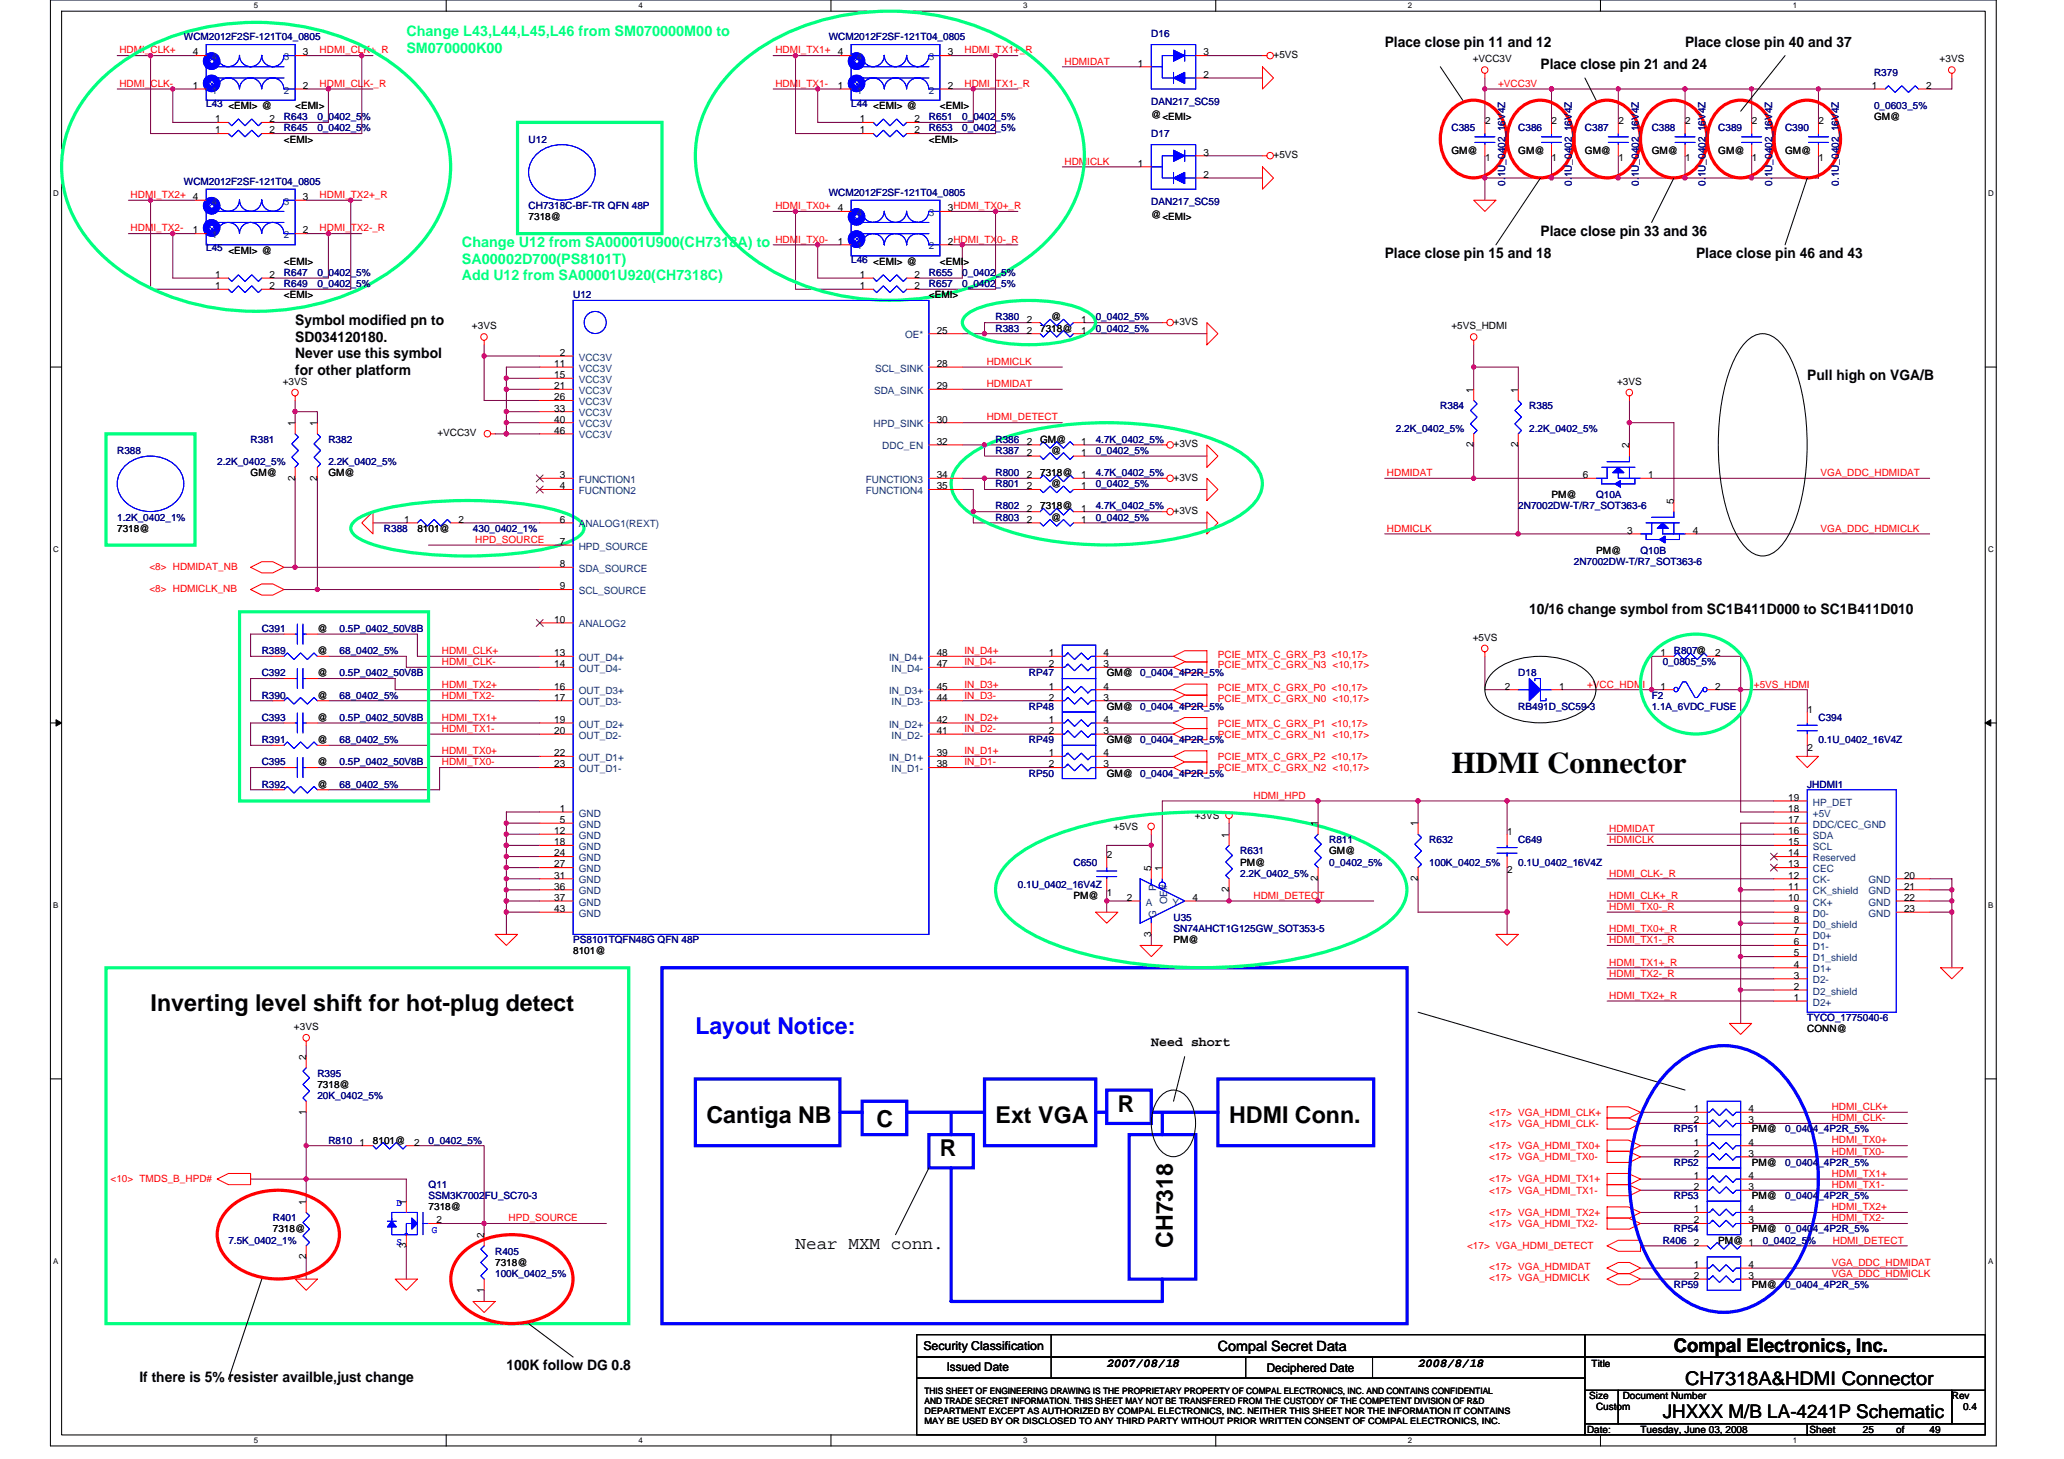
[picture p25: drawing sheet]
<svg xmlns="http://www.w3.org/2000/svg" width="297mm" height="210mm" viewBox="0 0 297 210" stroke-linecap="round" stroke-linejoin="round" font-family="sans-serif">
<defs><g id="words">
<text font-size="4.3" x="208.9" y="111.2">HDMI Connector</text>
<g font-size="3.3">
<text x="21.7" y="145.5">Inverting level shift for hot-plug detect</text>
<text x="101.7" y="161.5">Cantiga NB</text>
<text x="143.3" y="161.5">Ext VGA</text>
<text x="160.9" y="159.9">R</text>
<text x="176.9" y="161.5">HDMI Conn.</text>
<text x="126.1" y="162.2">C</text>
<text x="135.3" y="166.3">R</text>
<text x="168.8" y="179.6" transform="rotate(-90 168.8 179.6)">CH7318</text>
</g>
<text font-size="3.3" fill="#00f" x="100.1" y="148.7">Layout Notice:</text>
<g font-size="2.7">
<text x="240.9" y="194.5">Compal Electronics, Inc.</text>
<text x="242.5" y="199.3">CH7318A&amp;HDMI Connector</text>
<text x="239.3" y="204.1">JHXXX M/B LA-4241P Schematic</text>
</g>
<text font-size="2.5" x="114.5" y="179.7">Near MXM conn.</text>
<g font-size="2.1" fill="#00ff80">
<text x="58.5" y="5.1">Change L43,L44,L45,L46 from SM070000M00 to</text>
<text x="58.5" y="7.6">SM070000K00</text>
<text x="66.5" y="35.5">Change U12 from SA00001U900(CH7318A) to</text>
<text x="66.5" y="38">SA00002D700(PS8101T)</text>
<text x="66.5" y="40.3">Add U12 from SA00001U920(CH7318C)</text>
</g>
<g font-size="2.1">
<text x="199.3" y="6.7">Place close pin 11 and 12</text>
<text x="221.7" y="9.9">Place close pin 21 and 24</text>
<text x="242.5" y="6.7">Place close pin 40 and 37</text>
<text x="221.7" y="33.9">Place close pin 33 and 36</text>
<text x="199.3" y="37.1">Place close pin 15 and 18</text>
<text x="244.1" y="37.1">Place close pin 46 and 43</text>
<text x="42.5" y="46.7">Symbol modified pn to</text>
<text x="42.5" y="49.2">SD034120180.</text>
<text x="42.5" y="51.5">Never use this symbol</text>
<text x="42.5" y="54">for other platform</text>
<text x="260.1" y="54.7">Pull high on VGA/B</text>
<text x="220.1" y="88.3">10/16 change symbol from SC1B411D000 to SC1B411D010</text>
<text x="72.9" y="197.2">100K follow DG 0.8</text>
<text x="20.1" y="198.8">If there is 5% resister availble,just change</text>
</g>
<text font-size="2" x="175.3" y="194.3">Compal Secret Data</text>
<text font-size="1.9" x="165.7" y="150.4">Need short</text>
<g font-size="1.8">
<text x="132.9" y="194.2">Security Classification</text>
<text x="159.3" y="196.7">2007/08/18</text>
<text x="204.1" y="196.7">2008/8/18</text>
</g>
<g font-size="1.7">
<text x="136.2" y="197.3">Issued Date</text>
<text x="182.3" y="197.4">Deciphered Date</text>
</g>
<g font-size="1.4" fill="#000080">
<text x="26.5" y="5.8">WCM2012F2SF-121T04_0805</text>
<text x="119.3" y="5.8">WCM2012F2SF-121T04_0805</text>
<text x="165.7" y="5.3">D16</text>
<text x="269.7" y="10.9">R379</text>
<text x="29.7" y="15.4">L43 &lt;EMI&gt; @</text>
<text x="40.9" y="17.3">R643</text>
<text x="45.7" y="17.3">0_0402_5%</text>
<text x="122.5" y="15.4">L44 &lt;EMI&gt; @</text>
<text x="133.7" y="17.3">R651</text>
<text x="138.5" y="17.3">0_0402_5%</text>
<text x="165.7" y="15.1">DAN217_SC59</text>
<text x="269.7" y="15.7">0_0603_5%</text>
<text x="40.9" y="18.9">R645</text>
<text x="45.7" y="18.9">0_0402_5%</text>
<text x="76.1" y="20.5">U12</text>
<text x="133.7" y="18.9">R653</text>
<text x="138.5" y="18.9">0_0402_5%</text>
<text x="165.7" y="19.7">D17</text>
<text x="208.9" y="18.9">C385</text>
<text x="218.5" y="18.9">C386</text>
<text x="228.1" y="18.9">C387</text>
<text x="237.7" y="18.9">C388</text>
<text x="247.3" y="18.9">C389</text>
<text x="256.9" y="18.9">C390</text>
<text x="26.5" y="26.6">WCM2012F2SF-121T04_0805</text>
<text x="119.3" y="28.2">WCM2012F2SF-121T04_0805</text>
<text x="165.7" y="29.5">DAN217_SC59</text>
<text x="216.6" y="26.7" transform="rotate(-90 216.6 26.7)">0.1U_0402_16V4Z</text>
<text x="226.2" y="26.7" transform="rotate(-90 226.2 26.7)">0.1U_0402_16V4Z</text>
<text x="235.8" y="26.7" transform="rotate(-90 235.8 26.7)">0.1U_0402_16V4Z</text>
<text x="245.4" y="26.7" transform="rotate(-90 245.4 26.7)">0.1U_0402_16V4Z</text>
<text x="255" y="26.7" transform="rotate(-90 255 26.7)">0.1U_0402_16V4Z</text>
<text x="264.6" y="26.7" transform="rotate(-90 264.6 26.7)">0.1U_0402_16V4Z</text>
<text x="76.1" y="30.1">CH7318C-BF-TR QFN 48P</text>
<text x="29.7" y="36.2">L45 &lt;EMI&gt; @</text>
<text x="40.9" y="39.7">R647</text>
<text x="40.9" y="41.3">R649</text>
<text x="45.7" y="39.7">0_0402_5%</text>
<text x="45.7" y="41.3">0_0402_5%</text>
<text x="122.5" y="37.8">L46 &lt;EMI&gt; @</text>
<text x="133.7" y="41.3">R657</text>
<text x="133.7" y="39.7">R655</text>
<text x="138.5" y="41.3">0_0402_5%</text>
<text x="138.5" y="39.7">0_0402_5%</text>
<text x="82.5" y="42.9">U12</text>
<text x="143.3" y="47.7">R383</text>
<text x="143.3" y="46.1">R380</text>
<text x="157.7" y="47.7">0_0402_5%</text>
<text x="157.7" y="46.1">0_0402_5%</text>
<text x="207.3" y="58.9">R384</text>
<text x="220.1" y="58.9">R385</text>
<text x="16.9" y="65.3">R388</text>
<text x="36.1" y="63.7">R381</text>
<text x="47.3" y="63.7">R382</text>
<text x="143.3" y="65.3">R387</text>
<text x="143.3" y="63.7">R386</text>
<text x="157.7" y="65.3">0_0402_5%</text>
<text x="157.7" y="63.7">4.7K_0402_5%</text>
<text x="200.9" y="62.1">2.2K_0402_5%</text>
<text x="220.1" y="62.1">2.2K_0402_5%</text>
<text x="31.3" y="66.9">2.2K_0402_5%</text>
<text x="47.3" y="66.9">2.2K_0402_5%</text>
<text x="143.3" y="68.5">R800</text>
<text x="143.3" y="70.1">R801</text>
<text x="157.7" y="68.5">4.7K_0402_5%</text>
<text x="157.7" y="70.1">0_0402_5%</text>
<text x="229.7" y="71.7">Q10A</text>
<text x="16.9" y="74.9">1.2K_0402_1%</text>
<text x="55.3" y="76.5">R388</text>
<text x="68.1" y="76.5">430_0402_1%</text>
<text x="143.3" y="74.9">R803</text>
<text x="143.3" y="73.3">R802</text>
<text x="157.7" y="74.9">0_0402_5%</text>
<text x="157.7" y="73.3">4.7K_0402_5%</text>
<text x="218.5" y="73.3">2N7002DW-T/R7_SOT363-6</text>
<text x="226.5" y="81.3">2N7002DW-T/R7_SOT363-6</text>
<text x="236.1" y="79.7">Q10B</text>
<text x="37.7" y="94.1">R389</text>
<text x="37.7" y="90.9">C391</text>
<text x="48.9" y="94.1">68_0402_5%</text>
<text x="48.9" y="90.9">0.5P_0402_50V8B</text>
<text x="239.3" y="95.7">0_0805_5%</text>
<text x="240.9" y="94.1">R807@</text>
<text x="37.7" y="100.5">R390</text>
<text x="37.7" y="97.3">C392</text>
<text x="48.9" y="100.5">68_0402_5%</text>
<text x="48.9" y="97.3">0.5P_0402_50V8B</text>
<text x="148.1" y="97.3">RP47</text>
<text x="164.1" y="97.3">0_0404_4P2R_5%</text>
<text x="218.5" y="97.3">D18</text>
<text x="237.7" y="100.5">F2</text>
<text x="37.7" y="106.9">R391</text>
<text x="37.7" y="103.7">C393</text>
<text x="48.9" y="106.9">68_0402_5%</text>
<text x="48.9" y="103.7">0.5P_0402_50V8B</text>
<text x="148.1" y="106.9">RP49</text>
<text x="148.1" y="102.1">RP48</text>
<text x="164.1" y="106.9">0_0404_4P2R_5%</text>
<text x="164.1" y="102.1">0_0404_4P2R_5%</text>
<text x="218.5" y="102.1">RB491D_SC59-3</text>
<text x="237.7" y="102.1">1.1A_6VDC_FUSE</text>
<text x="261.7" y="103.7">C394</text>
<text x="261.7" y="106.9">0.1U_0402_16V4Z</text>
<text x="37.7" y="113.3">R392</text>
<text x="37.7" y="110.1">C395</text>
<text x="48.9" y="113.3">68_0402_5%</text>
<text x="48.9" y="110.1">0.5P_0402_50V8B</text>
<text x="148.1" y="111.7">RP50</text>
<text x="164.1" y="111.7">0_0404_4P2R_5%</text>
<text x="260.1" y="113.3">JHDMI1</text>
<text x="154.5" y="124.5">C650</text>
<text x="178.5" y="122.9">R631</text>
<text x="191.3" y="121.3">R811</text>
<text x="191.3" y="124.5">0_0402_5%</text>
<text x="205.7" y="121.3">R632</text>
<text x="205.7" y="124.5">100K_0402_5%</text>
<text x="218.5" y="121.3">C649</text>
<text x="218.5" y="124.5">0.1U_0402_16V4Z</text>
<text x="146.5" y="127.7">0.1U_0402_16V4Z</text>
<text x="178.5" y="126.1">2.2K_0402_5%</text>
<text x="82.5" y="135.7">PS8101TQFN48G QFN 48P</text>
<text x="168.9" y="132.5">U35</text>
<text x="168.9" y="134.1">SN74AHCT1G125GW_SOT353-5</text>
<text x="260.1" y="146.9">TYCO_1775040-6</text>
<text x="45.7" y="154.9">R395</text>
<text x="45.7" y="158.1">20K_0402_5%</text>
<text x="47.3" y="164.5">R810</text>
<text x="61.7" y="164.5">0_0402_5%</text>
<text x="240.9" y="162.9">RP51</text>
<text x="240.9" y="167.7">RP52</text>
<text x="256.9" y="162.9">0_0404_4P2R_5%</text>
<text x="256.9" y="167.7">0_0404_4P2R_5%</text>
<text x="61.7" y="170.9">Q11</text>
<text x="61.7" y="172.5">SSM3K7002FU_SC70-3</text>
<text x="240.9" y="172.5">RP53</text>
<text x="256.9" y="172.5">0_0404_4P2R_5%</text>
<text x="32.9" y="178.9">7.5K_0402_1%</text>
<text x="39.3" y="175.7">R401</text>
<text x="239.3" y="178.9">R406</text>
<text x="240.9" y="177.3">RP54</text>
<text x="253.7" y="178.9">0_0402_5%</text>
<text x="256.9" y="177.3">0_0404_4P2R_5%</text>
<text x="71.3" y="180.5">R405</text>
<text x="71.3" y="183.7">100K_0402_5%</text>
<text x="240.9" y="185.3">RP59</text>
<text x="256.9" y="185.3">0_0404_4P2R_5%</text>
</g>
<g font-size="1.4" fill="#f00">
<text x="17.2" y="7.7">HDMI_CLK+</text>
<text x="46" y="7.7">HDMI_CLK+_R</text>
<text x="111.6" y="7.7">HDMI_TX1+</text>
<text x="138.8" y="7.7">HDMI_TX1+_R</text>
<text x="153.2" y="9.3">HDMIDAT</text>
<text x="17.2" y="12.5">HDMI_CLK-</text>
<text x="46" y="12.5">HDMI_CLK-_R</text>
<text x="111.6" y="12.5">HDMI_TX1-</text>
<text x="138.8" y="12.5">HDMI_TX1-_R</text>
<text x="215.6" y="12.5">+VCC3V</text>
<text x="153.2" y="23.7">HDMICLK</text>
<text x="18.8" y="28.5">HDMI_TX2+ 4</text>
<text x="46" y="28.5">HDMI_TX2+_R</text>
<text x="18.8" y="33.3">HDMI_TX2-</text>
<text x="46" y="33.3">HDMI_TX2-_R</text>
<text x="111.6" y="34.9">HDMI_TX0-</text>
<text x="111.6" y="30.1">HDMI_TX0+</text>
<text x="142" y="52.5">HDMICLK</text>
<text x="142" y="55.7">HDMIDAT</text>
<text x="142" y="60.5">HDMI_DETECT</text>
<text x="199.6" y="68.5">HDMIDAT</text>
<text x="262" y="68.5">VGA_DDC_HDMIDAT</text>
<text x="199.6" y="76.5">HDMICLK</text>
<text x="262" y="76.5">VGA_DDC_HDMICLK</text>
<text x="21.5" y="82">&lt;8&gt; HDMIDAT_NB</text>
<text x="68.4" y="78.1">HPD_SOURCE</text>
<text x="21.5" y="85.2">&lt;8&gt; HDMICLK_NB</text>
<text x="63.6" y="95.7">HDMI_CLK-</text>
<text x="63.6" y="94.1">HDMI_CLK+</text>
<text x="138.8" y="94.1">IN_D4+</text>
<text x="138.8" y="95.7">IN_D4-</text>
<text x="175.3" y="94.6">PCIE_MTX_C_GRX_P3 &lt;10,17&gt;</text>
<text x="63.6" y="100.5">HDMI_TX2-</text>
<text x="63.6" y="98.9">HDMI_TX2+</text>
<text x="138.8" y="98.9">IN_D3+</text>
<text x="138.8" y="100.5">IN_D3-</text>
<text x="175.3" y="96">PCIE_MTX_C_GRX_N3 &lt;10,17&gt;</text>
<text x="175.3" y="101">PCIE_MTX_C_GRX_N0 &lt;10,17&gt;</text>
<text x="175.3" y="99.4">PCIE_MTX_C_GRX_P0 &lt;10,17&gt;</text>
<text x="228.4" y="98.9">+VCC_HDMI</text>
<text x="252.4" y="98.9">+5VS_HDMI</text>
<text x="63.6" y="103.7">HDMI_TX1+</text>
<text x="63.6" y="105.3">HDMI_TX1-</text>
<text x="138.8" y="103.7">IN_D2+</text>
<text x="138.8" y="105.3">IN_D2-</text>
<text x="175.3" y="104.5">PCIE_MTX_C_GRX_P1 &lt;10,17&gt;</text>
<text x="175.3" y="106.1">PCIE_MTX_C_GRX_N1 &lt;10,17&gt;</text>
<text x="63.6" y="108.5">HDMI_TX0+</text>
<text x="63.6" y="110.1">HDMI_TX0-</text>
<text x="138.8" y="108.5">IN_D1+</text>
<text x="138.8" y="110.1">IN_D1-</text>
<text x="175.3" y="109.3">PCIE_MTX_C_GRX_P2 &lt;10,17&gt;</text>
<text x="175.3" y="110.9">PCIE_MTX_C_GRX_N2 &lt;10,17&gt;</text>
<text x="180.4" y="114.9">HDMI_HPD</text>
<text x="231.6" y="119.7">HDMIDAT</text>
<text x="231.6" y="121.3">HDMICLK</text>
<text x="180.4" y="129.3">HDMI_DETECT</text>
<text x="231.6" y="129.3">HDMI_CLK+_R</text>
<text x="231.6" y="126.1">HDMI_CLK-_R</text>
<text x="231.6" y="130.9">HDMI_TX0-_R</text>
<text x="231.6" y="135.7">HDMI_TX1-_R</text>
<text x="231.6" y="134.1">HDMI_TX0+_R</text>
<text x="231.6" y="138.9">HDMI_TX1+_R</text>
<text x="231.6" y="143.7">HDMI_TX2+_R</text>
<text x="231.6" y="140.5">HDMI_TX2-_R</text>
<text x="214.3" y="160.5">&lt;17&gt; VGA_HDMI_CLK+</text>
<text x="263.6" y="159.7">HDMI_CLK+</text>
<text x="263.6" y="161.3">HDMI_CLK-</text>
<text x="214.3" y="165.3">&lt;17&gt; VGA_HDMI_TX0+</text>
<text x="214.3" y="166.9">&lt;17&gt; VGA_HDMI_TX0-</text>
<text x="214.3" y="162.1">&lt;17&gt; VGA_HDMI_CLK-</text>
<text x="263.6" y="164.5">HDMI_TX0+</text>
<text x="263.6" y="166.1">HDMI_TX0-</text>
<text x="15.9" y="170.1">&lt;10&gt; TMDS_B_HPD#</text>
<text x="214.3" y="171.7">&lt;17&gt; VGA_HDMI_TX1-</text>
<text x="214.3" y="170.1">&lt;17&gt; VGA_HDMI_TX1+</text>
<text x="263.6" y="169.3">HDMI_TX1+</text>
<text x="263.6" y="170.9">HDMI_TX1-</text>
<text x="73.2" y="175.7">HPD_SOURCE</text>
<text x="211.1" y="179.7">&lt;17&gt; VGA_HDMI_DETECT</text>
<text x="214.3" y="174.9">&lt;17&gt; VGA_HDMI_TX2+</text>
<text x="214.3" y="176.5">&lt;17&gt; VGA_HDMI_TX2-</text>
<text x="263.6" y="174.1">HDMI_TX2+</text>
<text x="263.6" y="175.7">HDMI_TX2-</text>
<text x="263.8" y="178.9">HDMI_DETECT</text>
<text x="214.3" y="182.8">&lt;17&gt; VGA_HDMIDAT</text>
<text x="214.3" y="184.4">&lt;17&gt; VGA_HDMICLK</text>
<text x="263.6" y="183.7">VGA_DDC_HDMICLK</text>
<text x="263.6" y="182.1">VGA_DDC_HDMIDAT</text>
</g>
<g font-size="1.4">
<text x="27.7" y="8">4</text>
<text x="43.6" y="8">3</text>
<text x="120.6" y="8">4</text>
<text x="136.4" y="8">3</text>
<text x="163.8" y="9.6">1</text>
<text x="173.2" y="11.2">2</text>
<text x="173.2" y="8">3</text>
<text x="183.3" y="8.3">+5VS</text>
<text x="211.9" y="9">+VCC3V</text>
<text x="279.1" y="9">+3VS</text>
<text x="27.7" y="12.8">1</text>
<text x="30.9" y="17.6">1</text>
<text x="38.8" y="17.6">2</text>
<text x="42.5" y="15.7">&lt;EMI&gt;</text>
<text x="43.6" y="12.8">2</text>
<text x="120.6" y="12.8">1</text>
<text x="123.8" y="17.6">1</text>
<text x="131.6" y="17.6">2</text>
<text x="135.3" y="15.7">&lt;EMI&gt;</text>
<text x="136.4" y="12.8">2</text>
<text x="165.7" y="17">@&lt;EMI&gt;</text>
<text x="213.7" y="17.8">2</text>
<text x="223.3" y="17.8">2</text>
<text x="232.9" y="17.8">2</text>
<text x="242.5" y="17.8">2</text>
<text x="252.1" y="17.8">2</text>
<text x="261.7" y="17.8">2</text>
<text x="269.4" y="12.8">1</text>
<text x="269.7" y="17.3">GM@</text>
<text x="277.2" y="12.8">2</text>
<text x="30.9" y="19.2">1</text>
<text x="38.8" y="19.2">2</text>
<text x="40.9" y="20.5">&lt;EMI&gt;</text>
<text x="123.8" y="19.2">1</text>
<text x="131.6" y="19.2">2</text>
<text x="133.7" y="20.5">&lt;EMI&gt;</text>
<text x="163.8" y="24">1</text>
<text x="173.2" y="22.4">3</text>
<text x="183.3" y="22.7">+5VS</text>
<text x="208.9" y="22.1">GM@</text>
<text x="213.7" y="23.2">1</text>
<text x="218.5" y="22.1">GM@</text>
<text x="223.3" y="23.2">1</text>
<text x="228.1" y="22.1">GM@</text>
<text x="232.9" y="23.2">1</text>
<text x="237.7" y="22.1">GM@</text>
<text x="242.5" y="23.2">1</text>
<text x="247.3" y="22.1">GM@</text>
<text x="252.1" y="23.2">1</text>
<text x="256.9" y="22.1">GM@</text>
<text x="261.7" y="23.2">1</text>
<text x="43.6" y="28.8">3</text>
<text x="173.2" y="25.6">2</text>
<text x="27.7" y="33.6">1</text>
<text x="43.6" y="33.6">2</text>
<text x="76.1" y="31.7">7318@</text>
<text x="120.6" y="35.2">1</text>
<text x="120.6" y="30.4">4</text>
<text x="136.4" y="35.2">2HDMI_TX0-_R</text>
<text x="136.4" y="30.4">3HDMI_TX0+_R</text>
<text x="165.7" y="31.4">@&lt;EMI&gt;</text>
<text x="30.9" y="40">1</text>
<text x="30.9" y="41.6">1</text>
<text x="38.8" y="40">2</text>
<text x="38.8" y="41.6">2</text>
<text x="40.9" y="38.1">&lt;EMI&gt;</text>
<text x="123.8" y="41.6">1</text>
<text x="123.8" y="40">1</text>
<text x="131.6" y="41.6">2</text>
<text x="131.6" y="40">2</text>
<text x="135.3" y="38.1">&lt;EMI&gt;</text>
<text x="40.9" y="42.9">&lt;EMI&gt;</text>
<text x="67.9" y="47.4">+3VS</text>
<text x="133.7" y="42.9">&lt;EMI&gt;</text>
<text x="134.8" y="48">25</text>
<text x="147.8" y="48">2</text>
<text x="147.8" y="46.4">2</text>
<text x="149.7" y="47.7">7318@</text>
<text x="151.3" y="46.1">@</text>
<text x="155.6" y="48">1</text>
<text x="155.6" y="46.4">1</text>
<text x="168.9" y="46.7">+3VS</text>
<text x="208.9" y="47.4">+5VS_HDMI</text>
<text x="79.8" y="52.8">11</text>
<text x="80.6" y="51.2">2</text>
<text x="134.8" y="52.8">28</text>
<text x="40.7" y="55.4">+3VS</text>
<text x="79.8" y="54.4">15</text>
<text x="79.8" y="56">21</text>
<text x="79.8" y="57.6">26</text>
<text x="79.8" y="59.2">33</text>
<text x="134.8" y="56">29</text>
<text x="212.1" y="56.5" transform="rotate(-90 212.1 56.5)">1</text>
<text x="218.5" y="56.5" transform="rotate(-90 218.5 56.5)">1</text>
<text x="232.7" y="55.4">+3VS</text>
<text x="42.5" y="61.3" transform="rotate(-90 42.5 61.3)">1</text>
<text x="45.7" y="61.3" transform="rotate(-90 45.7 61.3)">1</text>
<text x="62.9" y="62.7">+VCC3V</text>
<text x="79.8" y="60.8">40</text>
<text x="79.8" y="62.4">46</text>
<text x="134.8" y="64">32</text>
<text x="134.8" y="60.8">30</text>
<text x="147.8" y="65.6">2</text>
<text x="147.8" y="64">2</text>
<text x="149.7" y="63.7">GM@</text>
<text x="151.3" y="65.3">@</text>
<text x="155.6" y="65.6">1</text>
<text x="155.6" y="64">1</text>
<text x="168.9" y="64.3">+3VS</text>
<text x="212.1" y="64.3" transform="rotate(-90 212.1 64.3)">2</text>
<text x="218.5" y="64.3" transform="rotate(-90 218.5 64.3)">2</text>
<text x="234.5" y="64.5" transform="rotate(-90 234.5 64.5)">2</text>
<text x="36.1" y="68.5">GM@</text>
<text x="42.5" y="69.2" transform="rotate(-90 42.5 69.2)">2</text>
<text x="45.7" y="69.2" transform="rotate(-90 45.7 69.2)">2</text>
<text x="47.3" y="68.5">GM@</text>
<text x="80.6" y="68.8">3</text>
<text x="80.6" y="70.4">4</text>
<text x="134.8" y="68.8">34</text>
<text x="134.8" y="70.4">35</text>
<text x="147.8" y="68.8">2</text>
<text x="147.8" y="70.4">2</text>
<text x="149.7" y="68.5">7318@</text>
<text x="151.3" y="70.1">@</text>
<text x="155.6" y="68.8">1</text>
<text x="155.6" y="70.4">1</text>
<text x="168.9" y="69.2">+3VS</text>
<text x="223.3" y="71.7">PM@</text>
<text x="227.8" y="68.8">6</text>
<text x="237.2" y="68.8">1</text>
<text x="16.9" y="76.5">7318@</text>
<text x="58.1" y="75.2">1</text>
<text x="60.1" y="76.5">8101@</text>
<text x="66" y="75.2">2</text>
<text x="80.6" y="75.2">6</text>
<text x="147.8" y="75.2">2</text>
<text x="147.8" y="73.6">2</text>
<text x="149.7" y="73.3">7318@</text>
<text x="151.3" y="74.9">@</text>
<text x="155.6" y="75.2">1</text>
<text x="155.6" y="73.6">1</text>
<text x="168.9" y="74">+3VS</text>
<text x="234.2" y="76.8">3</text>
<text x="240.9" y="72.5" transform="rotate(-90 240.9 72.5)">5</text>
<text x="243.6" y="76.8">4</text>
<text x="80.6" y="78.4">7</text>
<text x="80.6" y="81.6">8</text>
<text x="229.7" y="79.7">PM@</text>
<text x="79.8" y="89.6">10</text>
<text x="80.6" y="84.8">9</text>
<text x="45.7" y="94.1">@</text>
<text x="45.7" y="90.9">@</text>
<text x="79.8" y="94.4">13</text>
<text x="79.8" y="96">14</text>
<text x="134.8" y="94.4">48</text>
<text x="134.8" y="96">47</text>
<text x="151" y="94.4">1</text>
<text x="151" y="96">2</text>
<text x="158.8" y="94.4">4</text>
<text x="158.8" y="96">3</text>
<text x="211.9" y="92.2">+5VS</text>
<text x="239" y="94.4">1</text>
<text x="246.8" y="94.4">2</text>
<text x="45.7" y="100.5">@</text>
<text x="45.7" y="97.3">@</text>
<text x="79.8" y="99.2">16</text>
<text x="79.8" y="100.8">17</text>
<text x="134.8" y="99.2">45</text>
<text x="134.8" y="100.8">44</text>
<text x="151" y="99.2">1</text>
<text x="151" y="100.8">2</text>
<text x="158.8" y="99.2">4</text>
<text x="158.8" y="100.8">3</text>
<text x="159.3" y="97.3">GM@</text>
<text x="216.6" y="99.2">2</text>
<text x="224.4" y="99.2">1</text>
<text x="239" y="99.2">1</text>
<text x="246.8" y="99.2">2</text>
<text x="45.7" y="106.9">@</text>
<text x="45.7" y="103.7">@</text>
<text x="79.8" y="104">19</text>
<text x="79.8" y="105.6">20</text>
<text x="134.8" y="104">42</text>
<text x="134.8" y="105.6">41</text>
<text x="151" y="104">1</text>
<text x="151" y="105.6">2</text>
<text x="158.8" y="104">4</text>
<text x="158.8" y="105.6">3</text>
<text x="159.3" y="106.9">GM@</text>
<text x="159.3" y="102.1">GM@</text>
<text x="260.1" y="102.6">1</text>
<text x="45.7" y="113.3">@</text>
<text x="45.7" y="110.1">@</text>
<text x="79.8" y="108.8">22</text>
<text x="79.8" y="110.4">23</text>
<text x="134.8" y="108.8">39</text>
<text x="134.8" y="110.4">38</text>
<text x="151" y="108.8">1</text>
<text x="151" y="110.4">2</text>
<text x="158.8" y="108.8">4</text>
<text x="158.8" y="110.4">3</text>
<text x="159.3" y="111.7">GM@</text>
<text x="260.1" y="108">2</text>
<text x="79.8" y="120">12</text>
<text x="80.6" y="118.4">5</text>
<text x="80.6" y="116.8">1</text>
<text x="160.2" y="119.4">+5VS</text>
<text x="171.9" y="117.8">+3VS</text>
<text x="189.7" y="118.9" transform="rotate(-90 189.7 118.9)">1</text>
<text x="204.1" y="118.9" transform="rotate(-90 204.1 118.9)">1</text>
<text x="257.4" y="120">16</text>
<text x="257.4" y="118.4">17</text>
<text x="257.4" y="116.8">18</text>
<text x="257.4" y="115.2">19</text>
<text x="79.8" y="121.6">18</text>
<text x="79.8" y="123.2">24</text>
<text x="79.8" y="124.8">27</text>
<text x="159.3" y="123.4">2</text>
<text x="165.7" y="125.3" transform="rotate(-90 165.7 125.3)">5</text>
<text x="167.3" y="125.3" transform="rotate(-90 167.3 125.3)">1</text>
<text x="176.9" y="120.5" transform="rotate(-90 176.9 120.5)">1</text>
<text x="178.5" y="124.5">PM@</text>
<text x="191.3" y="122.9">GM@</text>
<text x="216.9" y="120.2">1</text>
<text x="216.9" y="125.6">2</text>
<text x="257.4" y="124.8">13</text>
<text x="257.4" y="123.2">14</text>
<text x="257.4" y="121.6">15</text>
<text x="79.8" y="126.4">31</text>
<text x="79.8" y="128">36</text>
<text x="79.8" y="129.6">37</text>
<text x="79.8" y="131.2">43</text>
<text x="154.5" y="129.3">PM@</text>
<text x="159.3" y="128.8">1</text>
<text x="162.2" y="129.6">2</text>
<text x="171.6" y="129.6">4</text>
<text x="176.9" y="128.4" transform="rotate(-90 176.9 128.4)">2</text>
<text x="189.7" y="126.7" transform="rotate(-90 189.7 126.7)">2</text>
<text x="204.1" y="126.7" transform="rotate(-90 204.1 126.7)">2</text>
<text x="257.4" y="129.6">10</text>
<text x="257.4" y="128">11</text>
<text x="257.4" y="126.4">12</text>
<text x="258.2" y="131.2">9</text>
<text x="274" y="126.4">20</text>
<text x="274" y="128">21</text>
<text x="274" y="129.6">22</text>
<text x="274" y="131.2">23</text>
<text x="82.5" y="137.3">8101@</text>
<text x="165.7" y="134.7" transform="rotate(-90 165.7 134.7)">3</text>
<text x="168.9" y="135.7">PM@</text>
<text x="258.2" y="137.6">5</text>
<text x="258.2" y="136">6</text>
<text x="258.2" y="134.4">7</text>
<text x="258.2" y="132.8">8</text>
<text x="258.2" y="144">1</text>
<text x="258.2" y="142.4">2</text>
<text x="258.2" y="140.8">3</text>
<text x="258.2" y="139.2">4</text>
<text x="42.3" y="148.2">+3VS</text>
<text x="260.1" y="148.5">CONN@</text>
<text x="44" y="152.5" transform="rotate(-90 44 152.5)">2</text>
<text x="44" y="160.4" transform="rotate(-90 44 160.4)">1</text>
<text x="45.7" y="156.5">7318@</text>
<text x="243.8" y="160">1</text>
<text x="243.8" y="161.6">2</text>
<text x="251.6" y="160">4</text>
<text x="251.6" y="161.6">3</text>
<text x="51.7" y="164.8">1</text>
<text x="53.7" y="164.5">8101@</text>
<text x="59.6" y="164.8">2</text>
<text x="243.8" y="164.8">1</text>
<text x="243.8" y="166.4">2</text>
<text x="251.6" y="164.8">4</text>
<text x="251.6" y="166.4">3</text>
<text x="252.1" y="162.9">PM@</text>
<text x="252.1" y="167.7">PM@</text>
<text x="44" y="173.3" transform="rotate(-90 44 173.3)">1</text>
<text x="58.5" y="173.3" transform="rotate(-90 58.5 173.3)">1</text>
<text x="243.8" y="169.6">1</text>
<text x="243.8" y="171.2">2</text>
<text x="251.6" y="169.6">4</text>
<text x="251.6" y="171.2">3</text>
<text x="252.1" y="172.5">PM@</text>
<text x="39.3" y="177.3">7318@</text>
<text x="58.5" y="179.6" transform="rotate(-90 58.5 179.6)">3</text>
<text x="61.7" y="174.1">7318@</text>
<text x="62.8" y="176">2</text>
<text x="69.7" y="178.1" transform="rotate(-90 69.7 178.1)">2</text>
<text x="243.8" y="179.2">2</text>
<text x="243.8" y="174.4">1</text>
<text x="243.8" y="176">2</text>
<text x="247.3" y="178.9">PM@ 1</text>
<text x="251.6" y="174.4">4</text>
<text x="251.6" y="176">3</text>
<text x="252.1" y="177.3">PM@</text>
<text x="44" y="181.2" transform="rotate(-90 44 181.2)">2</text>
<text x="69.7" y="185.9" transform="rotate(-90 69.7 185.9)">1</text>
<text x="71.3" y="182.1">7318@</text>
<text x="243.8" y="182.4">1</text>
<text x="243.8" y="184">2</text>
<text x="251.6" y="182.4">4</text>
<text x="251.6" y="184">3</text>
<text x="252.1" y="185.3">PM@</text>
<text x="229.1" y="196.7">Title</text>
<text x="228.7" y="201.3">Size</text>
<text x="229.7" y="202.9">Custom</text>
<text x="233.5" y="201.3">Document Number</text>
<text x="280.9" y="201.3">Rev</text>
<text x="282.5" y="202.9">0.4</text>
<text x="228.4" y="206.1">Date:</text>
<text x="236.1" y="206.1">Tuesday, June 03, 2008</text>
<text x="260.4" y="206.1">Sheet</text>
<text x="268.1" y="206.1">25</text>
<text x="272.9" y="206.1">of</text>
<text x="277.7" y="206.1">49</text>
</g>
<g font-size="1.4" fill="#004080">
<text x="30.5" y="8.7">4</text>
<text x="40.9" y="8.7">3</text>
<text x="123.3" y="8.7">4</text>
<text x="133.7" y="8.7">3</text>
<text x="30.5" y="13.5">1</text>
<text x="40.9" y="13.5">2</text>
<text x="123.3" y="13.5">1</text>
<text x="133.7" y="13.5">2</text>
<text x="30.5" y="29.5">4</text>
<text x="40.9" y="29.5">3</text>
<text x="30.5" y="34.3">1</text>
<text x="40.9" y="34.3">2</text>
<text x="123.3" y="35.9">1</text>
<text x="123.3" y="31.1">4</text>
<text x="133.7" y="35.9">2</text>
<text x="133.7" y="31.1">3</text>
<text x="83.3" y="51.9">VCC3V</text>
<text x="83.3" y="53.5">VCC3V</text>
<text x="125.9" y="53.5">SCL_SINK</text>
<text x="130.3" y="48.7">OE*</text>
<text x="83.3" y="55.1">VCC3V</text>
<text x="83.3" y="56.7">VCC3V</text>
<text x="83.3" y="58.3">VCC3V</text>
<text x="83.3" y="59.9">VCC3V</text>
<text x="125.8" y="56.7">SDA_SINK</text>
<text x="83.3" y="61.5">VCC3V</text>
<text x="83.3" y="63.1">VCC3V</text>
<text x="125.7" y="61.5">HPD_SINK</text>
<text x="127" y="64.7">DDC_EN</text>
<text x="83.3" y="69.5">FUNCTION1</text>
<text x="83.3" y="71.1">FUCNTION2</text>
<text x="124.6" y="69.5">FUNCTION3</text>
<text x="124.6" y="71.1">FUNCTION4</text>
<text x="83.3" y="75.9">ANALOG1(REXT)</text>
<text x="83.3" y="79.1">HPD_SOURCE</text>
<text x="83.3" y="82.3">SDA_SOURCE</text>
<text x="83.3" y="85.5">SCL_SOURCE</text>
<text x="83.3" y="90.3">ANALOG2</text>
<text x="83.3" y="95.1">OUT_D4+</text>
<text x="127.9" y="95.1">IN_D4+</text>
<text x="83.3" y="96.7">OUT_D4-</text>
<text x="83.3" y="99.9">OUT_D3+</text>
<text x="83.3" y="101.5">OUT_D3-</text>
<text x="127.9" y="99.9">IN_D3+</text>
<text x="128.3" y="96.7">IN_D4-</text>
<text x="128.3" y="101.5">IN_D3-</text>
<text x="83.3" y="104.7">OUT_D2+</text>
<text x="83.3" y="106.3">OUT_D2-</text>
<text x="127.9" y="104.7">IN_D2+</text>
<text x="128.3" y="106.3">IN_D2-</text>
<text x="83.3" y="109.5">OUT_D1+</text>
<text x="83.3" y="111.1">OUT_D1-</text>
<text x="127.9" y="109.5">IN_D1+</text>
<text x="128.3" y="111.1">IN_D1-</text>
<text x="83.3" y="119.1">GND</text>
<text x="83.3" y="117.5">GND</text>
<text x="260.9" y="119.1">DDC/CEC_GND</text>
<text x="260.9" y="117.5">+5V</text>
<text x="260.9" y="115.9">HP_DET</text>
<text x="83.3" y="120.7">GND</text>
<text x="83.3" y="122.3">GND</text>
<text x="83.3" y="123.9">GND</text>
<text x="83.3" y="125.5">GND</text>
<text x="260.9" y="125.5">CEC</text>
<text x="260.9" y="123.9">Reserved</text>
<text x="260.9" y="122.3">SCL</text>
<text x="260.9" y="120.7">SDA</text>
<text x="83.3" y="127.1">GND</text>
<text x="83.3" y="128.7">GND</text>
<text x="83.3" y="130.3">GND</text>
<text x="83.3" y="131.9">GND</text>
<text x="164.9" y="130.3">A</text>
<text x="166.4" y="128.2" transform="rotate(-90 166.4 128.2)">P</text>
<text x="168" y="130.1" transform="rotate(-90 168 130.1)">OE#</text>
<text x="168.7" y="130.3">Y</text>
<text x="260.9" y="131.9">D0-</text>
<text x="260.9" y="130.3">CK+</text>
<text x="260.9" y="128.7">CK_shield</text>
<text x="260.9" y="127.1">CK-</text>
<text x="268.9" y="127.1">GND</text>
<text x="268.9" y="128.7">GND</text>
<text x="268.9" y="130.3">GND</text>
<text x="268.9" y="131.9">GND</text>
<text x="166.4" y="132" transform="rotate(-90 166.4 132)">G</text>
<text x="260.9" y="136.7">D1-</text>
<text x="260.9" y="135.1">D0+</text>
<text x="260.9" y="133.5">D0_shield</text>
<text x="260.9" y="143.1">D2_shield</text>
<text x="260.9" y="141.5">D2-</text>
<text x="260.9" y="139.9">D1+</text>
<text x="260.9" y="138.3">D1_shield</text>
<text x="260.9" y="144.7">D2+</text>
</g>
<g font-size="1.4" fill="#00f">
<text x="57" y="173.5">D</text>
<text x="57" y="179.1">S</text>
<text x="62.1" y="177.3">G</text>
</g>
<g font-size="1.3">
<text x="133.1" y="200.5">THIS SHEET OF ENGINEERING DRAWING IS THE PROPRIETARY PROPERTY OF COMPAL ELECTRONICS, INC. AND CONTAINS CONFIDENTIAL</text>
<text x="133.1" y="202">AND TRADE SECRET INFORMATION. THIS SHEET MAY NOT BE TRANSFERED FROM THE CUSTODY OF THE COMPETENT DIVISION OF R&amp;D</text>
<text x="133.1" y="203.5">DEPARTMENT EXCEPT AS AUTHORIZED BY COMPAL ELECTRONICS, INC. NEITHER THIS SHEET NOR THE INFORMATION IT CONTAINS</text>
<text x="133.1" y="204.9">MAY BE USED BY OR DISCLOSED TO ANY THIRD PARTY WITHOUT PRIOR WRITTEN CONSENT OF COMPAL ELECTRONICS, INC.</text>
</g>
<g font-size="1.1">
<text x="36.5" y="1.2">5</text>
<text x="91.9" y="1.2">4</text>
<text x="147.3" y="1.2">3</text>
<text x="202.6" y="1.2">2</text>
<text x="258" y="1.2">1</text>
<text x="7.7" y="28.2">D</text>
<text x="286.1" y="28.2">D</text>
<text x="7.7" y="79.4">C</text>
<text x="286.1" y="79.4">C</text>
<text x="7.7" y="130.6">B</text>
<text x="286.1" y="130.6">B</text>
<text x="7.7" y="181.8">A</text>
<text x="286.1" y="181.8">A</text>
<text x="36.5" y="207.6">5</text>
<text x="91.9" y="207.6">4</text>
<text x="147.3" y="207.6">3</text>
<text x="202.6" y="207.6">2</text>
<text x="258" y="207.6">1</text>
</g>
</g></defs>
<path d="M7.3 0h280v208h-280zM8.9 1.6h276.8v204.8h-276.8z" fill="none" stroke="#000" stroke-width=".15"/>
<g fill="#fff">
<path d="M36.5 .2h.6v1.2h-.6z"/>
<path d="M36.5 206.6h.6v1.3h-.6z"/>
</g>
<path d="M64.2 0v1.6M64.2 206.4v1.6" fill="none" stroke="#000" stroke-width=".15"/>
<g fill="#fff">
<path d="M91.9 .2h.6v1.2h-.6z"/>
<path d="M91.9 206.6h.6v1.3h-.6z"/>
</g>
<path d="M119.6 0v1.6M119.6 206.4v1.6" fill="none" stroke="#000" stroke-width=".15"/>
<g fill="#fff">
<path d="M147.3 .2h.6v1.2h-.6z"/>
<path d="M147.3 206.6h.6v1.3h-.6z"/>
</g>
<path d="M175 0v1.6M175 206.4v1.6" fill="none" stroke="#000" stroke-width=".15"/>
<g fill="#fff">
<path d="M202.6 .2h.6v1.2h-.6z"/>
<path d="M202.6 206.6h.6v1.3h-.6z"/>
</g>
<path d="M230.3 0v1.6M230.3 206.4v1.6" fill="none" stroke="#000" stroke-width=".15"/>
<g fill="#fff">
<path d="M258 .2h.6v1.2h-.6z"/>
<path d="M258 206.6h.6v1.3h-.6z"/>
<path d="M7.7 27.2h.8v1.3h-.8z"/>
<path d="M286.1 27.2h.8v1.3h-.8z"/>
<path d="M7.7 78.4h.8v1.3h-.8z"/>
<path d="M286.1 78.4h.8v1.3h-.8z"/>
</g>
<path d="M7.3 52.8h1.6M285.7 52.8h1.6" fill="none" stroke="#000" stroke-width=".15"/>
<g fill="#fff">
<path d="M7.7 129.6h.7v1.3h-.7z"/>
<path d="M286.1 129.6h.7v1.3h-.7z"/>
</g>
<path d="M7.3 104h1.6M285.7 104h1.6" fill="none" stroke="#000" stroke-width=".15"/>
<path d="M8.1 103.5l.8 .5-.8 .5zM285.7 104l.8-.5v1z" fill="#000" stroke="#000" stroke-width=".14"/>
<g fill="#fff">
<path d="M7.7 180.8h.7v1.3h-.7z"/>
<path d="M286.1 180.8h.7v1.3h-.7z"/>
</g>
<g fill="none" stroke="#000" stroke-width=".15">
<path d="M207.3 9.6l3.2 4.8M228.1 11.2l1.6 3.2M256.9 8l-6.4 8M221.7 25.6l-6.4 9.6M240.9 25.6l-3.2 6.4M260.1 25.6l-3.2 9.6M251.5 48.9a2.95 2.95 0 0 1 4.3 0 13.3 13.3 0 0 1 3.3 6.5 35.6 35.6 0 0 1-.9 19.9 9 9 0 0 1-3.1 4.3 2.87 2.87 0 0 1-3.6-.5 13.3 13.3 0 0 1-3.2-6.5 35.7 35.7 0 0 1 .9-19.9 10 10 0 0 1 2.3-3.8zM215 96.6a10.9 10.9 0 0 1 9-2 8.1 8.1 0 0 1 4.9 2.6 3.2 3.2 0 0 1-.5 4.6 10.9 10.9 0 0 1-9 2 8.1 8.1 0 0 1-5-2.6 3.2 3.2 0 0 1 .6-4.6zM7.3 155.2h1.6M167.1 157.6a2.44 2.44 0 0 1 4 .6 6.4 6.4 0 0 1-.5 7.4 2.43 2.43 0 0 1-4-.6 6.5 6.5 0 0 1 .5-7.4zM170.5 152l-1.6 6.4M204.1 145.6l38.4 11.2"/>
<path d="M285.7 155.2h1.6M133.7 168l-4.8 9.6M37.7 184l-4.8 14.4M76.1 190.4l6.4 4.8M131.9 192h96.2v3.2h-96.2zM131.9 195.2h96.2v3.1h-96.2zM131.9 198.3h96.2v8.1h-96.2zM151.3 192v6.3M179.3 195.2v3.1M197.5 195.2v3.1M228.1 192h57.6v3.2h-57.6zM228.1 195.2h57.6v4.8h-57.6z"/>
<path d="M228.1 200h4.8v4.8h-4.8zM228.1 204.8h32v1.6h-32zM232.9 200h48v4.8h-48zM260.1 204.8h25.6v1.6h-25.6zM280.9 200h4.8v4.8h-4.8z"/>
</g>
<g fill="none" stroke="#800040" stroke-width=".15">
<path d="M16.9 12.8h11.2M16.9 8h11.2M21.7 8v11.2h9.6M24.9 12.8v4.8h6.4M44.1 12.8h9.6M44.1 8h9.6M47.3 12.8v4.8h-8M52.1 8v11.2h-12.8M111.3 12.8h6.4v4.8h6.4M111.3 8h3.2v11.2h9.6M114.5 8h6.4M117.7 12.8h3.2"/>
<path d="M136.9 12.8h9.6M136.9 8h9.6M140.1 12.8v4.8h-8M143.3 8v11.2h-11.2M152.9 9.6h11.2M173.7 11.2h8M173.7 8h8M213.7 11.2v6.4M213.7 12.8h9.6M223.3 12.8h9.6v4.8M223.3 12.8v4.8M232.9 12.8h9.6v4.8"/>
<path d="M242.5 12.8h9.6v4.8M252.1 12.8h17.6M261.7 12.8v4.8M280.9 11.2v1.6h-3.2M18.5 33.6h6.4v6.4h6.4M18.5 28.8h9.6M21.7 28.8v12.8h9.6M24.9 33.6h3.2M44.1 33.6h3.2v6.4h-8M44.1 28.8h8M47.3 33.6h4.8M50.5 28.8v12.8h-11.2"/>
<path d="M111.3 35.2h6.4v4.8h6.4M111.3 30.4h3.2v11.2h9.6M114.5 30.4h6.4M117.7 35.2h3.2M136.9 30.4h9.6M136.9 35.2h9.6M138.5 35.2v4.8h-6.4M143.3 30.4v11.2h-11.2M152.9 24h11.2M173.7 25.6h8M173.7 22.4h8M213.7 22.4v6.4"/>
<path d="M223.3 22.4v3.2M232.9 22.4v3.2M242.5 22.4v3.2M252.1 22.4v3.2M261.7 22.4v3.2h-48M42.5 59.2h3.2v1.6M42.5 57.6v3.2M69.7 49.6v8h8M69.7 51.2h8M72.9 59.2v1.6h4.8M72.9 59.2h4.8M72.9 54.4h4.8"/>
<path d="M72.9 56h4.8M77.7 52.8h-4.8v6.4M138.5 52.8h14.4M138.5 48h9.6M138.5 56h14.4M148.1 46.4h-6.4v1.6M156.1 46.4h11.2M156.1 48h17.6M212.1 52.8h6.4v3.2M212.1 49.6v6.4M234.5 57.6v6.4M42.5 68.8v12.8"/>
<path d="M45.7 68.8v16M53.7 75.2h4.8M61.7 78.4h16M66.5 75.2h11.2M71.3 62.4h6.4M72.9 60.8v1.6M138.5 70.4h1.6v4.8h8M138.5 68.8h9.6M138.5 60.8h14.4M138.5 64h9.6M140.1 73.6h8M141.7 64v1.6h6.4"/>
<path d="M141.7 68.8v1.6h6.4M156.1 68.8h11.2M156.1 64h11.2M156.1 65.6h17.6M156.1 75.2h17.6M156.1 70.4h17.6M156.1 73.6h11.2M199.3 76.8h35.2M199.3 68.8h28.8M212.1 64v4.8M218.5 64v12.8M234.5 60.8h6.4v11.2"/>
<path d="M237.7 68.8h40M244.1 76.8h33.6M40.9 84.8h36.8M40.9 81.6h36.8M40.9 91.2h-4.8v3.2h3.2M40.9 97.6h-4.8v3.2h3.2M45.7 97.6h11.2v1.6h20.8M45.7 91.2h14.4v3.2h17.6M47.3 94.4h11.2v1.6h19.2M138.5 99.2h12.8M138.5 94.4h12.8M138.5 96h12.8"/>
<path d="M159.3 99.2h9.6M159.3 94.4h9.6M159.3 96h9.6M213.7 94.4v4.8h3.2M237.7 99.2h1.6M239.3 94.4h-1.6v4.8h-12.8M247.3 94.4h3.2v22.4h4.8M247.3 99.2h12.8v3.2M40.9 104h-4.8v3.2h3.2M40.9 110.4h-4.8v3.2h3.2M45.7 104h32M47.3 100.8h30.4"/>
<path d="M72.9 118.4h4.8M77.7 116.8h-4.8v6.4M77.7 105.6h-16v1.6h-14.4M77.7 108.8h-16v1.6h-16M77.7 110.4h-14.4v3.2h-16M138.5 100.8h12.8M138.5 104h12.8M138.5 105.6h12.8M138.5 108.8h12.8M138.5 110.4h12.8M159.3 100.8h9.6M159.3 104h9.6"/>
<path d="M159.3 105.6h9.6M159.3 108.8h9.6M159.3 110.4h9.6M176.9 118.4v1.6M189.7 115.2h14.4v3.2M189.7 118.4v-3.2h-22.4v9.6M204.1 115.2h12.8v4.8M216.9 115.2h38.4M255.3 118.4h-4.8v28.8M260.1 107.2v1.6M72.9 123.2v1.6h4.8M72.9 124.8v1.6h4.8"/>
<path d="M72.9 121.6h4.8M72.9 120h4.8M72.9 129.6h4.8M72.9 128h4.8M72.9 131.2h4.8M72.9 126.4v8M72.9 123.2h4.8M159.3 129.6h3.2M159.3 128v3.2M165.7 121.6h-6.4v1.6M165.7 120v4.8M165.7 134.4v1.6"/>
<path d="M172.1 129.6h4.8M176.9 128v1.6M189.7 126.4v3.2h-12.8M189.7 129.6h8M204.1 126.4v4.8h12.8M216.9 124.8v9.6M231.3 121.6h24M231.3 120h24M231.3 129.6h24M231.3 126.4h24M231.3 131.2h24M231.3 139.2h24"/>
<path d="M231.3 136h24M231.3 134.4h24M250.5 132.8h4.8M250.5 128h4.8M250.5 137.6h4.8M277.7 129.6h3.2M277.7 128h3.2M277.7 126.4h3.2v12.8M277.7 131.2h3.2M44.1 150.4v1.6M231.3 144h24M231.3 140.8h24"/>
<path d="M250.5 142.4h4.8M36.1 169.6h8v3.2M44.1 160v9.6h14.4v3.2M44.1 164.8h8M58.5 179.2v4.8M60.1 164.8h9.6v12.8M63.3 176h24M236.1 160h8M236.1 169.6h8M236.1 174.4h8M236.1 171.2h8M236.1 164.8h8"/>
<path d="M236.1 166.4h8M236.1 176h8M236.1 161.6h8M236.1 179.2h8M252.1 160h22.4M252.1 169.6h22.4M252.1 174.4h22.4M252.1 171.2h22.4M252.1 164.8h22.4M252.1 166.4h22.4M252.1 176h22.4M252.1 161.6h22.4"/>
<path d="M252.1 179.2h22.4M44.1 180.8v3.2M69.7 185.6v1.6M236.1 184h8M236.1 182.4h8M252.1 184h22.4M252.1 182.4h22.4"/>
</g>
<g fill="#f0f" stroke="#f0f" stroke-width=".15">
<circle cx="250.5" cy="99.2" r=".32"/>
<circle cx="250.5" cy="132.8" r=".31"/>
<circle cx="250.5" cy="128" r=".32"/>
<circle cx="250.5" cy="142.4" r=".31"/>
<circle cx="250.5" cy="137.6" r=".31"/>
<circle cx="280.9" cy="129.6" r=".31"/>
<circle cx="280.9" cy="131.2" r=".32"/>
<circle cx="280.9" cy="128" r=".32"/>
<circle cx="216.9" cy="115.2" r=".32"/>
<circle cx="44.1" cy="169.6" r=".31"/>
<circle cx="69.7" cy="176" r=".32"/>
<circle cx="44.1" cy="164.8" r=".31"/>
<circle cx="213.7" cy="25.6" r=".31"/>
<circle cx="223.3" cy="12.8" r=".31"/>
<circle cx="213.7" cy="12.8" r=".31"/>
<circle cx="261.7" cy="12.8" r=".31"/>
<circle cx="252.1" cy="12.8" r=".31"/>
<circle cx="232.9" cy="12.8" r=".31"/>
<circle cx="242.5" cy="12.8" r=".31"/>
<circle cx="223.3" cy="25.6" r=".31"/>
<circle cx="232.9" cy="25.6" r=".31"/>
<circle cx="252.1" cy="25.6" r=".31"/>
<circle cx="237.7" cy="99.2" r=".32"/>
<circle cx="242.5" cy="25.6" r=".31"/>
<circle cx="234.5" cy="60.8" r=".31"/>
<circle cx="212.1" cy="52.8" r=".31"/>
<circle cx="212.1" cy="68.8" r=".31"/>
<circle cx="218.5" cy="76.8" r=".31"/>
<circle cx="72.9" cy="124.8" r=".31"/>
<circle cx="72.9" cy="123.2" r=".32"/>
<circle cx="72.9" cy="128" r=".32"/>
<circle cx="72.9" cy="129.6" r=".31"/>
<circle cx="72.9" cy="60.8" r=".31"/>
<circle cx="72.9" cy="59.2" r=".32"/>
<circle cx="72.9" cy="120" r=".32"/>
<circle cx="72.9" cy="131.2" r=".32"/>
<circle cx="72.9" cy="62.4" r=".31"/>
<circle cx="69.7" cy="51.2" r=".32"/>
<circle cx="72.9" cy="54.4" r=".31"/>
<circle cx="72.9" cy="121.6" r=".31"/>
<circle cx="141.7" cy="48" r=".32"/>
<circle cx="141.7" cy="64" r=".32"/>
<circle cx="42.5" cy="59.2" r=".32"/>
<circle cx="45.7" cy="84.8" r=".31"/>
<circle cx="42.5" cy="81.6" r=".31"/>
<circle cx="72.9" cy="56" r=".32"/>
<circle cx="72.9" cy="118.4" r=".31"/>
<circle cx="159.3" cy="129.6" r=".31"/>
<circle cx="165.7" cy="121.6" r=".31"/>
<circle cx="189.7" cy="129.6" r=".31"/>
<circle cx="216.9" cy="131.2" r=".32"/>
<circle cx="204.1" cy="115.2" r=".32"/>
<circle cx="189.7" cy="115.2" r=".32"/>
<circle cx="72.9" cy="126.4" r=".31"/>
<circle cx="47.3" cy="33.6" r=".31"/>
<circle cx="24.9" cy="33.6" r=".31"/>
<circle cx="117.7" cy="12.8" r=".31"/>
<circle cx="114.5" cy="8" r=".32"/>
<circle cx="117.7" cy="35.2" r=".32"/>
<circle cx="114.5" cy="30.4" r=".31"/>
<circle cx="24.9" cy="12.8" r=".31"/>
<circle cx="47.3" cy="12.8" r=".31"/>
<circle cx="21.7" cy="8" r=".32"/>
<circle cx="52" cy="8" r=".32"/>
<circle cx="21.7" cy="28.8" r=".31"/>
<circle cx="50.5" cy="28.8" r=".31"/>
<circle cx="140.1" cy="12.8" r=".31"/>
<circle cx="143.3" cy="8" r=".32"/>
<circle cx="138.5" cy="35.2" r=".32"/>
<circle cx="143.3" cy="30.4" r=".31"/>
<circle cx="141.7" cy="68.8" r=".31"/>
<circle cx="140.1" cy="73.6" r=".31"/>
<circle cx="176.9" cy="129.6" r=".31"/>
</g>
<g fill="none" stroke="#f00" stroke-width=".15">
<path d="M181.7 9.6l1.6 1.6-1.6 1.6zM181.7 8h.6M213.7 10.6v.6M269.7 12.8h1.6M276.1 12.8h1.6M280.9 10.6v.6M181.7 24l1.6 1.6-1.6 1.6zM181.7 22.4h.6M212.1 28.8h3.2l-1.6 1.6zM42.5 57v.6M69.7 49v.6M167.3 46.4h.6"/>
<path d="M173.7 46.4l1.6 1.6-1.6 1.6zM212.1 49v.6M234.5 57v.6M53.7 73.6v3.2l-1.6-1.6zM70.6 62.4h.7M167.3 64h.6M167.3 68.8h.6M167.3 73.6h.6M173.7 64l1.6 1.6-1.6 1.6zM173.7 68.8l1.6 1.6-1.6 1.6zM173.7 73.6l1.6 1.6-1.6 1.6zM36.1 81.6l1.6-.8h1.6l1.6 .8-1.6 .8h-1.6z"/>
<path d="M36.1 84.8l1.6-.8h1.6l1.6 .8-1.6 .8h-1.6zM168.9 94.4l1.6-.8h3.2v3.2h-3.1l-1.7-.8 1.6-.8h3.2h-3.1zM168.9 99.2l1.6-.8h3.2v3.2h-3.1l-1.7-.8 1.6-.8h3.2h-3.1zM213.7 93.8v.6M165.7 119.4v.6M168.9 108.8l1.6-.8h3.2v3.2h-3.2l-1.6-.8 1.6-.8h3.2h-3.2zM168.9 104l1.6-.8h3.2v3.2h-3.2l-1.6-.8 1.6-.8h3.2h-3.2zM176.9 117.8v.6M258.5 108.8h3.2l-1.6 1.6zM71.3 134.4h3.2l-1.6 1.6zM157.7 131.2h3.2l-1.6 1.6zM164.1 136h3.2l-1.6 1.6z"/>
<path d="M215.3 134.4h3.2l-1.6 1.6zM279.3 139.2h3.2l-1.6 1.6zM44.1 149.8v.6M231.3 159.2h3l1.8 .8-1.6 .8h-3.2h3l1.8 .8-1.6 .8h-3.2zM248.9 147.2h3.2l-1.6 1.6zM31.3 169.6l1.6-.8h3.2v1.6h-3.2zM231.3 164h3l1.8 .8-1.6 .8h-3.2h3l1.8 .8-1.6 .8h-3.2zM231.3 168.8h3l1.8 .8-1.6 .8h-3.2h3l1.8 .8-1.6 .8h-3.2zM231.3 173.6h3l1.8 .8-1.6 .8h-3.2h3l1.8 .8-1.6 .8h-3.2zM231.3 179.2l1.6-.8h3.2v1.6h-3.2zM42.5 184h3.2l-1.6 1.6zM56.9 184h3.2l-1.6 1.6z"/>
<path d="M68.1 187.2h3.2l-1.6 1.6zM231.3 182.4l1.6-.8h1.6l1.6 .8-1.6 .8h-1.6zM231.3 184l1.6-.8h1.6l1.6 .8-1.6 .8h-1.6z"/>
<circle cx="182.8" cy="8" r=".47"/>
<circle cx="213.7" cy="10.1" r=".47"/>
<circle cx="280.9" cy="10.1" r=".47"/>
<circle cx="182.8" cy="22.4" r=".47"/>
<circle cx="42.5" cy="56.5" r=".47"/>
<circle cx="69.6" cy="48.5" r=".47"/>
<circle cx="168.4" cy="46.4" r=".47"/>
<circle cx="212.1" cy="48.5" r=".47"/>
<circle cx="234.5" cy="56.5" r=".47"/>
<circle cx="70.1" cy="62.4" r=".47"/>
<circle cx="168.4" cy="73.6" r=".47"/>
<circle cx="168.4" cy="68.8" r=".47"/>
<circle cx="168.4" cy="64" r=".47"/>
<circle cx="213.7" cy="93.3" r=".47"/>
<circle cx="165.7" cy="118.9" r=".47"/>
<circle cx="176.9" cy="117.3" r=".48"/>
<circle cx="44.1" cy="149.3" r=".47"/>
</g>
<g fill="none" stroke="#00f" stroke-width=".47">
<path d="M95.3 139.2h107.2v51.2h-107.2zM100.1 155.2h20.8v9.6h-20.8zM124.1 158.4h6.4v4.8h-6.4zM141.7 155.2h16v9.6h-16zM159.3 156.8h6.4v4.8h-6.4zM175.3 155.2h22.4v9.6h-22.4zM239.9 154.3a10.8 10.8 0 0 1 10.8-3.5 14 14 0 0 1 8.2 7.2 25.5 25.5 0 0 1-.8 24.6 12.7 12.7 0 0 1-8.7 6.1 11 11 0 0 1-9.5-3.8 22.6 22.6 0 0 1-5.4-15.3 22.6 22.6 0 0 1 5.4-15.3zM120.9 160h3.2M130.5 160h11.2M133.7 163.2h6.4v4.8h-6.4zM136.9 160v3.2M136.9 168v19.2h30.4v-3.2"/>
<path d="M157.7 160h1.6M162.5 163.2h9.6v20.8h-9.6zM165.7 160h9.6M167.3 160v3.2"/>
</g>
<path d="M14.3 11.7a30.5 30.5 0 0 1 18-8.2 34.5 34.5 0 0 1 24.3 5.8 19.2 19.2 0 0 1 8.2 13 17 17 0 0 1-5.4 14 30.6 30.6 0 0 1-18 8.2 34.4 34.4 0 0 1-24.3-5.8 19.2 19.2 0 0 1-8.1-13 17 17 0 0 1 5.3-14zM74.5 17.6h20.8v16h-20.8zM105.5 10.1a30.5 30.5 0 0 1 18-8.2 34.5 34.5 0 0 1 24.4 5.8 19.2 19.2 0 0 1 8.1 13 17 17 0 0 1-5.3 14 30.6 30.6 0 0 1-18.1 8.2 34.4 34.4 0 0 1-24.3-5.8 19.2 19.2 0 0 1-8.1-13 17 17 0 0 1 5.3-14zM138.9 45.5a9.4 9.4 0 0 1 5.1-2 25.1 25.1 0 0 1 11.3 .8 3.9 3.9 0 0 1 2.3 1.6 1.48 1.48 0 0 1-.8 1.8 14.4 14.4 0 0 1-7.3 1.9 20.6 20.6 0 0 1-9.5-1.5 2.28 2.28 0 0 1-1.5-1.7l.1-.5zM15.3 62.4h12.8v16h-12.8zM50.9 75.1a12.4 12.4 0 0 1 5.9-2.2 62.2 62.2 0 0 1 22.3 .3 10.9 10.9 0 0 1 4.5 1.9 1.16 1.16 0 0 1 0 1.8 12.4 12.4 0 0 1-5.8 2.2 61.7 61.7 0 0 1-22.4-.3 10.9 10.9 0 0 1-4.5-1.9 1.16 1.16 0 0 1 0-1.8zM138.6 66.2a19.6 19.6 0 0 1 8.1-3.9 52.2 52.2 0 0 1 26.8 .5 15.1 15.1 0 0 1 7.2 4.2 3.9 3.9 0 0 1 0 5.2 15.2 15.2 0 0 1-7.2 4.2 51.3 51.3 0 0 1-28.5 0 15.1 15.1 0 0 1-7.1-4.2 3.9 3.9 0 0 1 0-5.2zM34.5 88h27.2v27.2h-27.2zM238 93.7a8.5 8.5 0 0 1 13.3 1.7 6.9 6.9 0 0 1-3.9 9.5 8.2 8.2 0 0 1-11-4.4 6.6 6.6 0 0 1 1.6-6.8zM15.3 139.2h75.2v51.2h-75.2zM144.9 124.3a19.7 19.7 0 0 1 7.9-4.5 66.1 66.1 0 0 1 25.1-2.8 52.5 52.5 0 0 1 18.3 4.1 11.8 11.8 0 0 1 5.8 5 4.9 4.9 0 0 1-1.2 5.6 19.7 19.7 0 0 1-7.9 4.5 66.1 66.1 0 0 1-25.1 2.9 52.4 52.4 0 0 1-18.2-4.2 11.8 11.8 0 0 1-5.9-5 4.9 4.9 0 0 1 1.2-5.6z" fill="none" stroke="#00ff80" stroke-width=".47"/>
<path d="M209.2 15.5a4.4 4.4 0 0 1 6.7 1.2 6 6 0 0 1-2.3 8.6 4.7 4.7 0 0 1-6.1-3.5 6.1 6.1 0 0 1 1.7-6.3zM218.8 15.5a4.4 4.4 0 0 1 6.8 1.2 6 6 0 0 1-2.4 8.6 4.7 4.7 0 0 1-6.1-3.5 6.1 6.1 0 0 1 1.7-6.3zM228.5 15.5a4.4 4.4 0 0 1 6.6 1.2 6 6 0 0 1-2.3 8.6 4.7 4.7 0 0 1-6.1-3.5 6.1 6.1 0 0 1 1.8-6.3zM238 15.5a4.4 4.4 0 0 1 6.7 1.2 6 6 0 0 1-2.3 8.6 4.7 4.7 0 0 1-6.1-3.5 6.1 6.1 0 0 1 1.7-6.3zM247.7 15.5a4.4 4.4 0 0 1 6.6 1.2 6 6 0 0 1-2.3 8.6 4.7 4.7 0 0 1-6.1-3.5 6.1 6.1 0 0 1 1.8-6.3zM257.2 15.5a4.4 4.4 0 0 1 6.7 1.2 6 6 0 0 1-2.3 8.6 4.7 4.7 0 0 1-6.1-3.5 6.1 6.1 0 0 1 1.7-6.3zM32.7 174.1a10.5 10.5 0 0 1 9.9-2.6 8.2 8.2 0 0 1 5.9 4.3 5.1 5.1 0 0 1-1.8 6 11.1 11.1 0 0 1-13.3 0 5.1 5.1 0 0 1-.7-7.7zM66.3 180.5a10.5 10.5 0 0 1 9.9-2.6 8.2 8.2 0 0 1 5.9 4.3 5.1 5.1 0 0 1-1.8 6 11.1 11.1 0 0 1-13.3 0 5.1 5.1 0 0 1-.7-7.7z" fill="none" stroke="#f00" stroke-width=".47"/>
<path d="M271.3 12.8l.5-.5 .9 1 1-1 1 1 .9-1 .5 .5M29.7 28.8h1.6M31.3 28.8a1.6 1.6 0 0 0 1.6 1.6 1.6 1.6 0 0 0 1.6-1.6 1.59 1.59 0 0 0 1.5 1.6 1.6 1.6 0 0 0 1.7-1.6 1.59 1.59 0 0 0 1.5 1.6 1.6 1.6 0 0 0 1.6-1.6M31.3 32h9.6M31.3 30.4h9.6M40.8 33.6a1.59 1.59 0 0 0-1.6-1.6 1.61 1.61 0 0 0-1.5 1.6 1.59 1.59 0 0 0-1.7-1.6 1.61 1.61 0 0 0-1.5 1.6 1.6 1.6 0 0 0-1.6-1.6 1.6 1.6 0 0 0-1.6 1.6h-1.6M40.9 33.6h1.6M40.9 28.8h1.6" fill="none" stroke="#00f" stroke-width=".15"/>
<circle cx="30.4" cy="32.8" r=".79" fill="#fff"/>
<circle cx="30.4" cy="32.8" r=".79" fill="#00f" stroke="#00f" stroke-width=".95"/>
<circle cx="30.4" cy="29.6" r=".79" fill="#fff"/>
<circle cx="30.4" cy="29.6" r=".79" fill="#00f" stroke="#00f" stroke-width=".95"/>
<path d="M29.7 28.8h1.6M29.7 27.2h12.8v8h-12.8zM31.3 28.8a1.6 1.6 0 0 0 1.6 1.6 1.6 1.6 0 0 0 1.6-1.6 1.59 1.59 0 0 0 1.5 1.6 1.6 1.6 0 0 0 1.7-1.6 1.59 1.59 0 0 0 1.5 1.6 1.6 1.6 0 0 0 1.6-1.6M31.3 32h9.6M31.3 30.4h9.6M40.8 33.6a1.59 1.59 0 0 0-1.6-1.6 1.61 1.61 0 0 0-1.5 1.6 1.59 1.59 0 0 0-1.7-1.6 1.61 1.61 0 0 0-1.5 1.6 1.6 1.6 0 0 0-1.6-1.6 1.6 1.6 0 0 0-1.6 1.6h-1.6M40.9 33.6h1.6M40.9 28.8h1.6" fill="none" stroke="#00f" stroke-width=".15"/>
<circle cx="30.4" cy="32.8" r=".79" fill="#fff"/>
<circle cx="30.4" cy="32.8" r=".79" fill="#00f" stroke="#00f" stroke-width=".95"/>
<circle cx="30.4" cy="29.6" r=".79" fill="#fff"/>
<circle cx="30.4" cy="29.6" r=".79" fill="#00f" stroke="#00f" stroke-width=".95"/>
<g fill="none" stroke="#00f" stroke-width=".15">
<path d="M32.9 17.6l.5 .5 .9-1 1 1 .9-1 1 1 .5-.5M32.9 19.2l.5 .5 .9-1 1 1 .9-1 1 1 .5-.5M125.7 19.2l.5 .5 .9-1 1 1 .9-1 1 1 .5-.5M125.7 17.6l.5 .5 .9-1 1 1 .9-1 1 1 .5-.5M165.7 6.4h6.4v6.4h-6.4zM165.7 9.6h1.6M167.3 9.6v1.6h1.6M168.9 8h-1.6v1.6M168.9 10.4v1.6M170.5 11.2h1.6M170.5 8h1.6M170.5 7.2v1.6"/>
<path d="M212.3 19.7h2.8M213.7 19.2v.5M221.8 19.7h2.9M223.3 19.2v.5M241.1 19.7h2.8M242.5 19.2v.5M250.7 19.7h2.8M252.1 19.2v.5M260.3 19.7h2.8M261.7 19.2v.5M29.7 27.2h12.8v8h-12.8zM122.5 35.2h1.6"/>
<path d="M124.1 35.2a1.57 1.57 0 0 1 1.6-1.6 1.58 1.58 0 0 1 1.6 1.6 1.6 1.6 0 0 1 1.6-1.6 1.6 1.6 0 0 1 1.6 1.6M124.1 33.6h9.6M124.1 32h9.6M130.5 30.4a1.61 1.61 0 0 1-1.6 1.6 1.61 1.61 0 0 1-1.6-1.6 1.63 1.63 0 0 1-1.6 1.6 1.58 1.58 0 0 1-1.6-1.6h-1.6M130.5 35.2a1.57 1.57 0 0 1 1.6-1.6h-.1a1.59 1.59 0 0 1 1.7 1.6M130.5 30.4a1.59 1.59 0 0 0 1.6 1.6h-.1a1.61 1.61 0 0 0 1.7-1.6M133.7 35.2h1.6M133.7 30.4h1.6M212.3 20.5h2.8M213.7 20.5v.3M221.8 20.5h2.9M223.3 20.5v.3"/>
<path d="M241.1 20.5h2.8M242.5 20.5v.3M250.7 20.5h2.8M252.1 20.5v.3M260.3 20.5h2.8M261.7 20.5v.3M82.5 43.2h51.2v91.2h-51.2zM149.7 48l.5 .5 .9-1 1 1 1-1 .9 1 .5-.5M212.1 57.6l.5 .5-1 1 1 .9-1 1 1 .9-.5 .5M18 67a5.4 5.4 0 0 1 7.8 .6 3.6 3.6 0 0 1-1.7 5.4 5.2 5.2 0 0 1-6.9-2 3.5 3.5 0 0 1 .8-4zM45.7 62.4l.4 .5-.9 1 .9 .9-.9 1 .9 .9-.4 .5M60.1 75.2l.5-.5 .9 1 1-1 .9 1 1-1 .5 .5"/>
<path d="M149.7 75.2l.5 .5 .9-1 1 1 1-1 .9 1 .5-.5M230.5 67.2h4.8M230.5 68.8v.8h1.9M231.3 67.2v1.6h-1.6M232.9 68v.8h3.2M234.5 65.6v.8h-3.2M234.5 67.2v1.6M235.3 68.8v.8h-2.1M236.9 75.2h4.8M236.9 76.8v.8h1.9M237.7 75.2v1.6h-1.6M239.3 76v.8h3.2"/>
<path d="M240.9 73.6v.8h-3.2M240.9 75.2v1.6M241.7 76.8v.8h-2.1M42.5 97.6h.3M42.8 96.2v2.9M43.6 97.6h.5M43.6 96.2v2.9M152.9 92.8h4.8v4.8h-4.8zM152.9 97.6h4.8v4.8h-4.8zM152.9 94.4h.3l.5-.5 .9 1 1-1 1 1 .5-.5h.6M152.9 96h.3l.5-.5 .9 1 1-1 1 1 .5-.5h.6M152.9 99.2h.3l.5-.5 .9 1 1-1 1 1 .5-.5h.6"/>
<path d="M153.7 93.9l-.2 .2M153.7 95.5l-.2 .2M153.7 98.7l-.2 .2M240.9 94.4l.5-.5 .9 1 1-1 1 1 .9-1 .5 .5M241.5 99.2l.7-1.1h.5l1.2 2.3h.4l.8-1.2M40.9 100.8l.5-.4 .9 .9 1-.9 .9 .9 1-.9 .5 .4M40.9 107.2l.5-.5 .9 1 1-1 .9 1 1-1 .5 .5M40.9 113.6l.5-.5 .9 1 1-1 .9 1 1-1 .5 .5M152.9 102.4h4.8v4.8h-4.8zM152.9 104h.3l.5-.5 .9 1 1-1 1 1 .5-.5h.6M152.9 105.6h.3l.5-.5 .9 1 1-1 1 1 .5-.5h.6M152.9 100.8h.3l.5-.4 .9 .9 1-.9 1 .9 .5-.5h.6"/>
<path d="M153.7 103.5l-.2 .2M153.7 105.1l-.2 .2M153.7 100.4l-.2 .1M258.7 105.1h2.8M258.7 104.4h2.8M260.1 113.6h12.8v32h-12.8zM260.1 104v.4M260.1 105.1v.5M157.8 125.3h2.9M157.8 126.1h2.9M159.3 124.8v.5M159.3 126.1v.3"/>
<path d="M215.5 122.7h2.8M215.5 121.9h2.8M216.9 121.6v.3M216.9 122.7v.5M44.1 153.6l-.5 .5 1 1-1 .9 1 1-1 .9 .5 .5M44.1 174.4l.5 .5-1 1 1 .9-1 1 1 1-.5 .4M53.7 164.8l.4 .5 1-.9 1 .9 .9-.9 1 .9 .5-.5M55.7 175.7h1.3M56.4 175.7v-1.3h3.7v3.2h-1.6v-1.6h.8M56.4 176.5v1.1h2.1h-.2v-.1h.3v.1M60.9 176h.8M60.9 174.4v3.2"/>
<path d="M245.7 168h4.8v4.8h-4.8zM245.7 179.2l.5 .5 .9-.9 1 .9 1-.9 .9 .9 .5-.5M245.7 169.6h.3l.5-.5 1 1 .9-1 1 1 .4-.5h.7M245.7 171.2h.3l.5-.4 1 .9 .9-.9 1 .9 .4-.5h.7M246.5 169.1l-.2 .2M246.5 170.8l-.2 .1"/>
<circle cx="85.7" cy="46.4" r="1.59"/>
<circle cx="241.2" cy="99.2" r=".32"/>
<circle cx="245.4" cy="99.2" r=".32"/>
</g>
<g fill="none" stroke="#f00" stroke-width=".15">
<path d="M31.3 19.2h1.6M31.3 17.6h1.6M37.7 19.2h1.6M37.7 17.6h1.6M124.1 19.2h1.6M124.1 17.6h1.6M130.5 19.2h1.6M130.5 17.6h1.6M164.1 9.6h1.6M172.1 11.2h1.6M172.1 8h1.6M213.7 17.6v1.6"/>
<path d="M223.3 17.6v1.6M242.5 17.6v1.6M252.1 17.6v1.6M261.7 17.6v1.6M28.1 33.6h1.6M28.1 28.8h1.6M42.5 33.6h1.6M42.5 28.8h1.6M213.7 20.8v1.6M223.3 20.8v1.6M242.5 20.8v1.6M252.1 20.8v1.6"/>
<path d="M261.7 20.8v1.6M77.7 51.2h4.8M77.7 52.8h4.8M77.7 54.4h4.8M77.7 56h4.8M77.7 57.6h4.8M77.7 59.2h4.8M133.7 48h4.8M133.7 52.8h4.8M133.7 56h4.8M148.1 48h1.6M154.5 48h1.6"/>
<path d="M212.1 56v1.6M45.7 60.8v1.6M45.7 67.2v1.6M58.5 75.2h1.6M64.9 75.2h1.6M77.7 75.2h4.8M77.7 68.8h4.8M77.7 78.4h4.8M77.7 60.8h4.8M77.7 62.4h4.8M77.7 70.4h4.8M133.7 68.8h4.8"/>
<path d="M133.7 60.8h4.8M133.7 70.4h4.8M133.7 64h4.8M148.1 75.2h1.6M154.5 75.2h1.6M212.1 62.4v1.6M228.1 68.8h1.6M234.5 64v1.6M234.5 76.8h1.6M236.1 68.8h1.6M240.9 72v1.6M242.5 76.8h1.6"/>
<path d="M40.9 97.6h1.6M44.1 97.6h1.6M77.7 81.6h4.8M77.7 84.8h4.8M77.7 89.6h4.8M77.7 94.4h4.8M77.7 96h4.8M77.7 99.2h4.8M133.7 94.4h4.8M133.7 96h4.8M133.7 99.2h4.8M151.3 94.4h1.6"/>
<path d="M151.3 96h1.6M151.3 99.2h1.6M157.7 94.4h1.6M157.7 96h1.6M157.7 99.2h1.6M239.3 94.4h1.6M239.3 99.2h1.6M245.7 94.4h1.6M245.7 99.2h1.6M39.3 100.8h1.6M39.3 107.2h1.6M39.3 113.6h1.6"/>
<path d="M45.7 100.8h1.6M45.7 107.2h1.6M45.7 113.6h1.6M77.7 100.8h4.8M77.7 118.4h4.8M77.7 116.8h4.8M77.7 104h4.8M77.7 105.6h4.8M77.7 110.4h4.8M77.7 108.8h4.8M133.7 100.8h4.8M133.7 104h4.8"/>
<path d="M133.7 105.6h4.8M133.7 110.4h4.8M133.7 108.8h4.8M151.3 100.8h1.6M151.3 104h1.6M151.3 105.6h1.6M157.7 100.8h1.6M157.7 104h1.6M157.7 105.6h1.6M255.3 118.4h4.8M255.3 116.8h4.8M255.3 115.2h4.8"/>
<path d="M260.1 102.4v1.6M260.1 105.6v1.6M77.7 120h4.8M77.7 121.6h4.8M77.7 123.2h4.8M77.7 124.8h4.8M77.7 126.4h4.8M77.7 128h4.8M77.7 129.6h4.8M77.7 131.2h4.8M159.3 123.2v1.6M159.3 126.4v1.6"/>
<path d="M216.9 120v1.6M216.9 123.2v1.6M255.3 120h4.8M255.3 121.6h4.8M255.3 123.2h4.8M255.3 124.8h4.8M255.3 126.4h4.8M255.3 128h4.8M255.3 129.6h4.8M255.3 131.2h4.8M255.3 139.2h4.8M255.3 137.6h4.8"/>
<path d="M255.3 136h4.8M255.3 134.4h4.8M255.3 132.8h4.8M272.9 126.4h4.8M272.9 128h4.8M272.9 129.6h4.8M272.9 131.2h4.8M44.1 152v1.6M44.1 158.4v1.6M255.3 144h4.8M255.3 142.4h4.8M255.3 140.8h4.8"/>
<path d="M44.1 172.8v1.6M44.1 179.2v1.6M52.1 164.8h1.6M58.5 164.8h1.6M58.5 172.8v1.6M58.5 177.6v1.6M61.7 176h1.6M244.1 179.2h1.6M244.1 169.6h1.6M244.1 171.2h1.6M250.5 179.2h1.6M250.5 169.6h1.6"/>
<path d="M250.5 171.2h1.6"/>
</g>
<g fill="#00f" stroke="#00f" stroke-width=".15">
<path d="M232.4 69.6l.8-.5v1z"/>
<path d="M238.8 77.6l.8-.5v1z"/>
<path d="M232.1 68l.8-.8 .8 .8z" fill-rule="evenodd"/>
<path d="M232.1 68l.8-.8 .8 .8z" fill-rule="evenodd"/>
<path d="M168.9 11.2l1.6-.8v1.6z" fill-rule="evenodd"/>
<path d="M168.9 7.2l1.6 .8-1.6 .8z" fill-rule="evenodd"/>
<path d="M168.9 11.2l1.6-.8v1.6z" fill-rule="evenodd"/>
<path d="M168.9 7.2l1.6 .8-1.6 .8z" fill-rule="evenodd"/>
<path d="M238.5 76l.8-.8 .8 .8z" fill-rule="evenodd"/>
<path d="M238.5 76l.8-.8 .8 .8z" fill-rule="evenodd"/>
<path d="M59.3 175.2l.8 .8-.8 .8z" fill-rule="evenodd"/>
<path d="M56.4 175.7l.6 .8h-1.3z" fill-rule="evenodd"/>
<path d="M59.3 175.2l.8 .8-.8 .8z" fill-rule="evenodd"/>
<path d="M56.4 175.7l.6 .8h-1.3z" fill-rule="evenodd"/>
</g>
<path d="M77.2 68.3l1 1M77.2 69.9l1 1M78.2 68.3l-1 1M78.2 69.9l-1 1M77.2 89.1l1 1M78.2 89.1l-1 1M254.8 124.3l1 1M254.8 122.7l1 1M255.8 124.3l-1 1M255.8 122.7l-1 1" fill="none" stroke="#804000" stroke-width=".14"/>
<circle cx="123.3" cy="34.4" r=".79" fill="#fff"/>
<circle cx="123.3" cy="34.4" r=".79" fill="#00f" stroke="#00f" stroke-width=".95"/>
<circle cx="123.3" cy="31.2" r=".78" fill="#fff"/>
<circle cx="123.3" cy="31.2" r=".78" fill="#00f" stroke="#00f" stroke-width=".95"/>
<path d="M122.5 28.8h12.8v8h-12.8zM122.5 35.2h1.6M124.1 35.2a1.57 1.57 0 0 1 1.6-1.6 1.58 1.58 0 0 1 1.6 1.6 1.6 1.6 0 0 1 1.6-1.6 1.6 1.6 0 0 1 1.6 1.6M124.1 33.6h9.6M124.1 32h9.6M130.5 30.4a1.61 1.61 0 0 1-1.6 1.6 1.61 1.61 0 0 1-1.6-1.6 1.63 1.63 0 0 1-1.6 1.6 1.58 1.58 0 0 1-1.6-1.6h-1.6M130.5 35.2a1.57 1.57 0 0 1 1.6-1.6h-.1a1.59 1.59 0 0 1 1.7 1.6M130.5 30.4a1.59 1.59 0 0 0 1.6 1.6h-.1a1.61 1.61 0 0 0 1.7-1.6M133.7 35.2h1.6M133.7 30.4h1.6" fill="none" stroke="#00f" stroke-width=".15"/>
<circle cx="123.3" cy="34.4" r=".79" fill="#fff"/>
<circle cx="123.3" cy="34.4" r=".79" fill="#00f" stroke="#00f" stroke-width=".95"/>
<circle cx="123.3" cy="31.2" r=".78" fill="#fff"/>
<circle cx="123.3" cy="31.2" r=".78" fill="#00f" stroke="#00f" stroke-width=".95"/>
<path d="M29.7 12.8h1.6M31.3 12.8a1.6 1.6 0 0 1 1.6-1.6 1.6 1.6 0 0 1 1.6 1.6 1.61 1.61 0 0 1 1.5-1.6 1.59 1.59 0 0 1 1.7 1.6 1.61 1.61 0 0 1 1.5-1.6 1.59 1.59 0 0 1 1.6 1.6M31.3 11.2h9.6M31.3 9.6h9.6M40.8 8a1.6 1.6 0 0 1-1.6 1.6 1.59 1.59 0 0 1-1.5-1.6 1.6 1.6 0 0 1-1.7 1.6 1.59 1.59 0 0 1-1.5-1.6 1.6 1.6 0 0 1-1.6 1.6 1.6 1.6 0 0 1-1.6-1.6h-1.6M40.9 12.8h1.6M40.9 8h1.6M122.5 28.8h12.8v8h-12.8z" fill="none" stroke="#00f" stroke-width=".15"/>
<path d="M120.9 35.2h1.6M120.9 30.4h1.6M135.3 35.2h1.6M135.3 30.4h1.6" fill="none" stroke="#f00" stroke-width=".15"/>
<circle cx="30.5" cy="12" r=".78" fill="#fff"/>
<circle cx="30.5" cy="12" r=".78" fill="#00f" stroke="#00f" stroke-width=".95"/>
<circle cx="30.4" cy="8.8" r=".79" fill="#fff"/>
<circle cx="30.4" cy="8.8" r=".79" fill="#00f" stroke="#00f" stroke-width=".95"/>
<path d="M29.7 12.8h1.6M29.7 6.4h12.8v8h-12.8zM31.3 12.8a1.6 1.6 0 0 1 1.6-1.6 1.6 1.6 0 0 1 1.6 1.6 1.61 1.61 0 0 1 1.5-1.6 1.59 1.59 0 0 1 1.7 1.6 1.61 1.61 0 0 1 1.5-1.6 1.59 1.59 0 0 1 1.6 1.6M31.3 11.2h9.6M31.3 9.6h9.6M40.8 8a1.6 1.6 0 0 1-1.6 1.6 1.59 1.59 0 0 1-1.5-1.6 1.6 1.6 0 0 1-1.7 1.6 1.59 1.59 0 0 1-1.5-1.6 1.6 1.6 0 0 1-1.6 1.6 1.6 1.6 0 0 1-1.6-1.6h-1.6M40.9 12.8h1.6M40.9 8h1.6" fill="none" stroke="#00f" stroke-width=".15"/>
<circle cx="30.5" cy="12" r=".78" fill="#fff"/>
<circle cx="30.5" cy="12" r=".78" fill="#00f" stroke="#00f" stroke-width=".95"/>
<circle cx="30.4" cy="8.8" r=".79" fill="#fff"/>
<circle cx="30.4" cy="8.8" r=".79" fill="#00f" stroke="#00f" stroke-width=".95"/>
<g fill="none" stroke="#00f" stroke-width=".15">
<path d="M29.7 6.4h12.8v8h-12.8zM122.5 12.8h1.6M124.1 12.8a1.57 1.57 0 0 1 1.6-1.6 1.59 1.59 0 0 1 1.6 1.6 1.61 1.61 0 0 1 1.6-1.6 1.61 1.61 0 0 1 1.6 1.6M124.1 11.2h9.6M124.1 9.6h9.6M130.5 8a1.6 1.6 0 0 1-1.6 1.6 1.6 1.6 0 0 1-1.6-1.6 1.61 1.61 0 0 1-1.6 1.6 1.59 1.59 0 0 1-1.6-1.6h-1.6M130.5 12.8a1.56 1.56 0 0 1 1.6-1.6h-.1a1.59 1.59 0 0 1 1.7 1.6M130.5 8a1.59 1.59 0 0 0 1.6 1.6h-.1a1.6 1.6 0 0 0 1.7-1.6M133.7 12.8h1.6M133.7 8h1.6M165.7 20.8h6.4v6.4h-6.4zM165.7 24h1.6"/>
<path d="M167.3 24v1.6h1.6M168.9 22.4h-1.6v1.6M168.9 24.8v1.6M170.5 25.6h1.6M170.5 22.4h1.6M170.5 21.6v1.6M32.9 40l.5 .5 .9-1 1 1 .9-1 1 1 .5-.5M32.9 41.6l.5 .5 .9-1 1 1 .9-1 1 1 .5-.5M125.7 41.6l.5 .5 .9-1 1 1 .9-1 1 1 .5-.5M42.5 62.4l.4 .5-.9 1 .9 .9-.9 1 .9 .9-.4 .5M149.7 65.6l.5 .5 .9-1 1 1 1-1 .9 1 .5-.5M149.7 68.8l.5-.5 .9 1 1-1 1 1 .9-1 .5 .5"/>
<path d="M40.9 94.4l.5-.5 .9 1 1-1 .9 1 1-1 .5 .5M218.5 99.2h1.6M220.9 97.9v-.3h.8v3.2h.8v-.3M221.7 99.2h1.6M42.5 110.4h.3M42.8 109v2.9M43.6 110.4h.5M43.6 109v2.9M152.9 107.2h4.8v4.8h-4.8zM152.9 108.8h.3l.5-.4 .9 .9 1-.9 1 .9 .5-.5h.6M152.9 110.4h.3l.5-.5 .9 1 1-1 1 1 .5-.5h.6M153.7 108.4l-.2 .1"/>
<path d="M153.7 109.9l-.2 .2M204.1 120l.5 .5-1 1 1 .9-1 1 1 1-.5 .4M69.7 179.2l-.5 .5 .9 1-.9 .9 .9 1-.9 1 .5 .4M245.7 172.8h4.8v4.8h-4.8zM245.7 174.4h.3l.5-.5 1 1 .9-1 1 1 .4-.5h.7M245.7 176h.3l.5-.4 1 .9 .9-.9 1 .9 .4-.5h.7M246.5 173.9l-.2 .2M246.5 175.6l-.2 .1"/>
</g>
<g fill="none" stroke="#f00" stroke-width=".15">
<path d="M28.1 12.8h1.6M28.1 8h1.6M42.5 12.8h1.6M42.5 8h1.6M164.1 24h1.6M172.1 25.6h1.6M172.1 22.4h1.6M31.3 40h1.6M31.3 41.6h1.6M37.7 40h1.6M37.7 41.6h1.6M124.1 41.6h1.6"/>
<path d="M130.5 41.6h1.6M42.5 60.8v1.6M42.5 67.2v1.6M148.1 65.6h1.6M148.1 68.8h1.6M154.5 65.6h1.6M154.5 68.8h1.6M39.3 94.4h1.6M45.7 94.4h1.6M216.9 99.2h1.6M223.3 99.2h1.6M40.9 110.4h1.6"/>
<path d="M44.1 110.4h1.6M151.3 108.8h1.6M151.3 110.4h1.6M157.7 108.8h1.6M157.7 110.4h1.6M204.1 118.4v1.6M204.1 124.8v1.6M69.7 177.6v1.6M244.1 174.4h1.6M244.1 176h1.6M250.5 174.4h1.6M250.5 176h1.6"/>
<path d="M69.7 184v1.6"/>
</g>
<g fill="#00f" stroke="#00f" stroke-width=".15">
<path d="M220.1 97.6l1.6 1.6-1.6 1.6z" fill-rule="evenodd"/>
<path d="M220.1 97.6l1.6 1.6-1.6 1.6z" fill-rule="evenodd"/>
<path d="M168.9 25.6l1.6-.8v1.6z" fill-rule="evenodd"/>
<path d="M168.9 21.6l1.6 .8-1.6 .8z" fill-rule="evenodd"/>
<path d="M168.9 25.6l1.6-.8v1.6z" fill-rule="evenodd"/>
<path d="M168.9 21.6l1.6 .8-1.6 .8z" fill-rule="evenodd"/>
</g>
<circle cx="123.3" cy="12" r=".78" fill="#fff"/>
<circle cx="123.3" cy="12" r=".78" fill="#00f" stroke="#00f" stroke-width=".95"/>
<circle cx="123.3" cy="8.8" r=".79" fill="#fff"/>
<circle cx="123.3" cy="8.8" r=".79" fill="#00f" stroke="#00f" stroke-width=".95"/>
<path d="M122.5 6.4h12.8v8h-12.8zM122.5 12.8h1.6M124.1 12.8a1.57 1.57 0 0 1 1.6-1.6 1.59 1.59 0 0 1 1.6 1.6 1.61 1.61 0 0 1 1.6-1.6 1.61 1.61 0 0 1 1.6 1.6M124.1 11.2h9.6M124.1 9.6h9.6M130.5 8a1.6 1.6 0 0 1-1.6 1.6 1.6 1.6 0 0 1-1.6-1.6 1.61 1.61 0 0 1-1.6 1.6 1.59 1.59 0 0 1-1.6-1.6h-1.6M130.5 12.8a1.56 1.56 0 0 1 1.6-1.6h-.1a1.59 1.59 0 0 1 1.7 1.6M130.5 8a1.59 1.59 0 0 0 1.6 1.6h-.1a1.6 1.6 0 0 0 1.7-1.6M133.7 12.8h1.6M133.7 8h1.6" fill="none" stroke="#00f" stroke-width=".15"/>
<circle cx="123.3" cy="12" r=".78" fill="#fff"/>
<circle cx="123.3" cy="12" r=".78" fill="#00f" stroke="#00f" stroke-width=".95"/>
<circle cx="123.3" cy="8.8" r=".79" fill="#fff"/>
<circle cx="123.3" cy="8.8" r=".79" fill="#00f" stroke="#00f" stroke-width=".95"/>
<g fill="none" stroke="#00f" stroke-width=".15">
<path d="M122.5 6.4h12.8v8h-12.8zM231.5 19.7h2.8M232.9 19.2v.5M77.2 22.2a5.4 5.4 0 0 1 7.8 .6 3.6 3.6 0 0 1-1.7 5.4 5.2 5.2 0 0 1-6.9-2 3.5 3.5 0 0 1 .8-4zM231.5 20.5h2.8M232.9 20.5v.3M125.7 40l.5 .5 .9-1 1 1 .9-1 1 1 .5-.5M149.7 46.4l.5 .5 .9-1 1 1 1-1 .9 1 .5-.5M218.5 57.6l.5 .5-1 1 1 .9-1 1 1 .9-.5 .5M149.7 73.6l.5-.5 .9 1 1-1 1 1 .9-1 .5 .5M149.7 70.4l.5 .5 .9-1 1 1 1-1 .9 1 .5-.5M149.7 64l.5-.5 .9 1 1-1 1 1 .9-1 .5 .5"/>
<path d="M42.5 91.2h.3M42.8 89.8v2.9M43.6 89.8v2.9M43.6 91.2h.5M42.5 104h.3M42.8 102.6v2.9M43.6 104h.5M43.6 102.6v2.9M164.1 126.4l6.4 3.2-6.4 3.2zM165.7 126.4v.8M165.7 132v.8M167.3 126.4v.5"/>
<path d="M176.9 121.6l-.5 .5 1 1-1 .9 1 1-1 .9 .5 .5M189.7 120l-.5 .5 1 1-1 .9 1 1-1 1 .5 .4M245.7 158.4h4.8v4.8h-4.8zM246.5 159.6l-.2 .1M245.7 163.2h4.8v4.8h-4.8zM245.7 160h.3l.5-.4 1 .9 .9-.9 1 .9 .4-.5h.7M245.7 161.6h.3l.5-.5 1 1 .9-1 1 1 .4-.5h.7M245.7 164.8h.3l.5-.4 1 .9 .9-.9 1 .9 .4-.5h.7M245.7 166.4h.3l.5-.5 1 1 .9-1 1 1 .4-.5h.7M246.5 161.1l-.2 .2M246.5 164.4l-.2 .1M246.5 165.9l-.2 .2"/>
<path d="M245.7 180.8h4.8v4.8h-4.8zM245.7 182.4h.3l.5-.5 1 1 .9-1 1 1 .4-.5h.7M245.7 184h.3l.5-.4 1 .9 .9-.9 1 .9 .4-.5h.7M246.5 181.9l-.2 .2M246.5 183.6l-.2 .1"/>
<circle cx="167.3" cy="127.4" r=".47"/>
</g>
<g fill="none" stroke="#f00" stroke-width=".15">
<path d="M120.9 12.8h1.6M120.9 8h1.6M135.3 12.8h1.6M135.3 8h1.6M232.9 17.6v1.6M232.9 20.8v1.6M124.1 40h1.6M130.5 40h1.6M148.1 46.4h1.6M154.5 46.4h1.6M218.5 56v1.6M148.1 73.6h1.6"/>
<path d="M148.1 70.4h1.6M148.1 64h1.6M154.5 73.6h1.6M154.5 70.4h1.6M154.5 64h1.6M218.5 62.4v1.6M40.9 91.2h1.6M44.1 91.2h1.6M40.9 104h1.6M44.1 104h1.6M189.7 118.4v1.6M162.5 129.6h1.6"/>
<path d="M165.7 124.8v1.6M165.7 132.8v1.6M167.3 124.8v1.6M170.5 129.6h1.6M176.9 120v1.6M176.9 126.4v1.6M189.7 124.8v1.6M244.1 160h1.6M244.1 161.6h1.6M244.1 164.8h1.6M244.1 166.4h1.6M250.5 160h1.6"/>
<path d="M250.5 161.6h1.6M250.5 164.8h1.6M250.5 166.4h1.6M244.1 182.4h1.6M244.1 184h1.6M250.5 182.4h1.6M250.5 184h1.6"/>
</g>
<g fill="#f0f" stroke="#f0f" stroke-width=".15">
<circle cx="250.5" cy="99.2" r=".32"/>
<circle cx="250.5" cy="132.8" r=".31"/>
<circle cx="250.5" cy="128" r=".32"/>
<circle cx="250.5" cy="142.4" r=".31"/>
<circle cx="250.5" cy="137.6" r=".31"/>
<circle cx="280.9" cy="129.6" r=".31"/>
<circle cx="280.9" cy="131.2" r=".32"/>
<circle cx="280.9" cy="128" r=".32"/>
<circle cx="216.9" cy="115.2" r=".32"/>
<circle cx="44.1" cy="169.6" r=".31"/>
<circle cx="69.7" cy="176" r=".32"/>
<circle cx="44.1" cy="164.8" r=".31"/>
<circle cx="213.7" cy="25.6" r=".31"/>
<circle cx="223.3" cy="12.8" r=".31"/>
<circle cx="213.7" cy="12.8" r=".31"/>
<circle cx="261.7" cy="12.8" r=".31"/>
<circle cx="252.1" cy="12.8" r=".31"/>
<circle cx="232.9" cy="12.8" r=".31"/>
<circle cx="242.5" cy="12.8" r=".31"/>
<circle cx="223.3" cy="25.6" r=".31"/>
<circle cx="232.9" cy="25.6" r=".31"/>
<circle cx="252.1" cy="25.6" r=".31"/>
<circle cx="237.7" cy="99.2" r=".32"/>
<circle cx="242.5" cy="25.6" r=".31"/>
<circle cx="234.5" cy="60.8" r=".31"/>
<circle cx="212.1" cy="52.8" r=".31"/>
<circle cx="212.1" cy="68.8" r=".31"/>
<circle cx="218.5" cy="76.8" r=".31"/>
<circle cx="72.9" cy="124.8" r=".31"/>
<circle cx="72.9" cy="123.2" r=".32"/>
<circle cx="72.9" cy="128" r=".32"/>
<circle cx="72.9" cy="129.6" r=".31"/>
<circle cx="72.9" cy="60.8" r=".31"/>
<circle cx="72.9" cy="59.2" r=".32"/>
<circle cx="72.9" cy="120" r=".32"/>
<circle cx="72.9" cy="131.2" r=".32"/>
<circle cx="72.9" cy="62.4" r=".31"/>
<circle cx="69.7" cy="51.2" r=".32"/>
<circle cx="72.9" cy="54.4" r=".31"/>
<circle cx="72.9" cy="121.6" r=".31"/>
<circle cx="141.7" cy="48" r=".32"/>
<circle cx="141.7" cy="64" r=".32"/>
<circle cx="42.5" cy="59.2" r=".32"/>
<circle cx="45.7" cy="84.8" r=".31"/>
<circle cx="42.5" cy="81.6" r=".31"/>
<circle cx="72.9" cy="56" r=".32"/>
<circle cx="72.9" cy="118.4" r=".31"/>
<circle cx="159.3" cy="129.6" r=".31"/>
<circle cx="165.7" cy="121.6" r=".31"/>
<circle cx="189.7" cy="129.6" r=".31"/>
<circle cx="216.9" cy="131.2" r=".32"/>
<circle cx="204.1" cy="115.2" r=".32"/>
<circle cx="189.7" cy="115.2" r=".32"/>
<circle cx="72.9" cy="126.4" r=".31"/>
<circle cx="47.3" cy="33.6" r=".31"/>
<circle cx="24.9" cy="33.6" r=".31"/>
<circle cx="117.7" cy="12.8" r=".31"/>
<circle cx="114.5" cy="8" r=".32"/>
<circle cx="117.7" cy="35.2" r=".32"/>
<circle cx="114.5" cy="30.4" r=".31"/>
<circle cx="24.9" cy="12.8" r=".31"/>
<circle cx="47.3" cy="12.8" r=".31"/>
<circle cx="21.7" cy="8" r=".32"/>
<circle cx="52" cy="8" r=".32"/>
<circle cx="21.7" cy="28.8" r=".31"/>
<circle cx="50.5" cy="28.8" r=".31"/>
<circle cx="140.1" cy="12.8" r=".31"/>
<circle cx="143.3" cy="8" r=".32"/>
<circle cx="138.5" cy="35.2" r=".32"/>
<circle cx="143.3" cy="30.4" r=".31"/>
<circle cx="141.7" cy="68.8" r=".31"/>
<circle cx="140.1" cy="73.6" r=".31"/>
<circle cx="176.9" cy="129.6" r=".31"/>
</g>
<use href="#words"/>
</svg>
